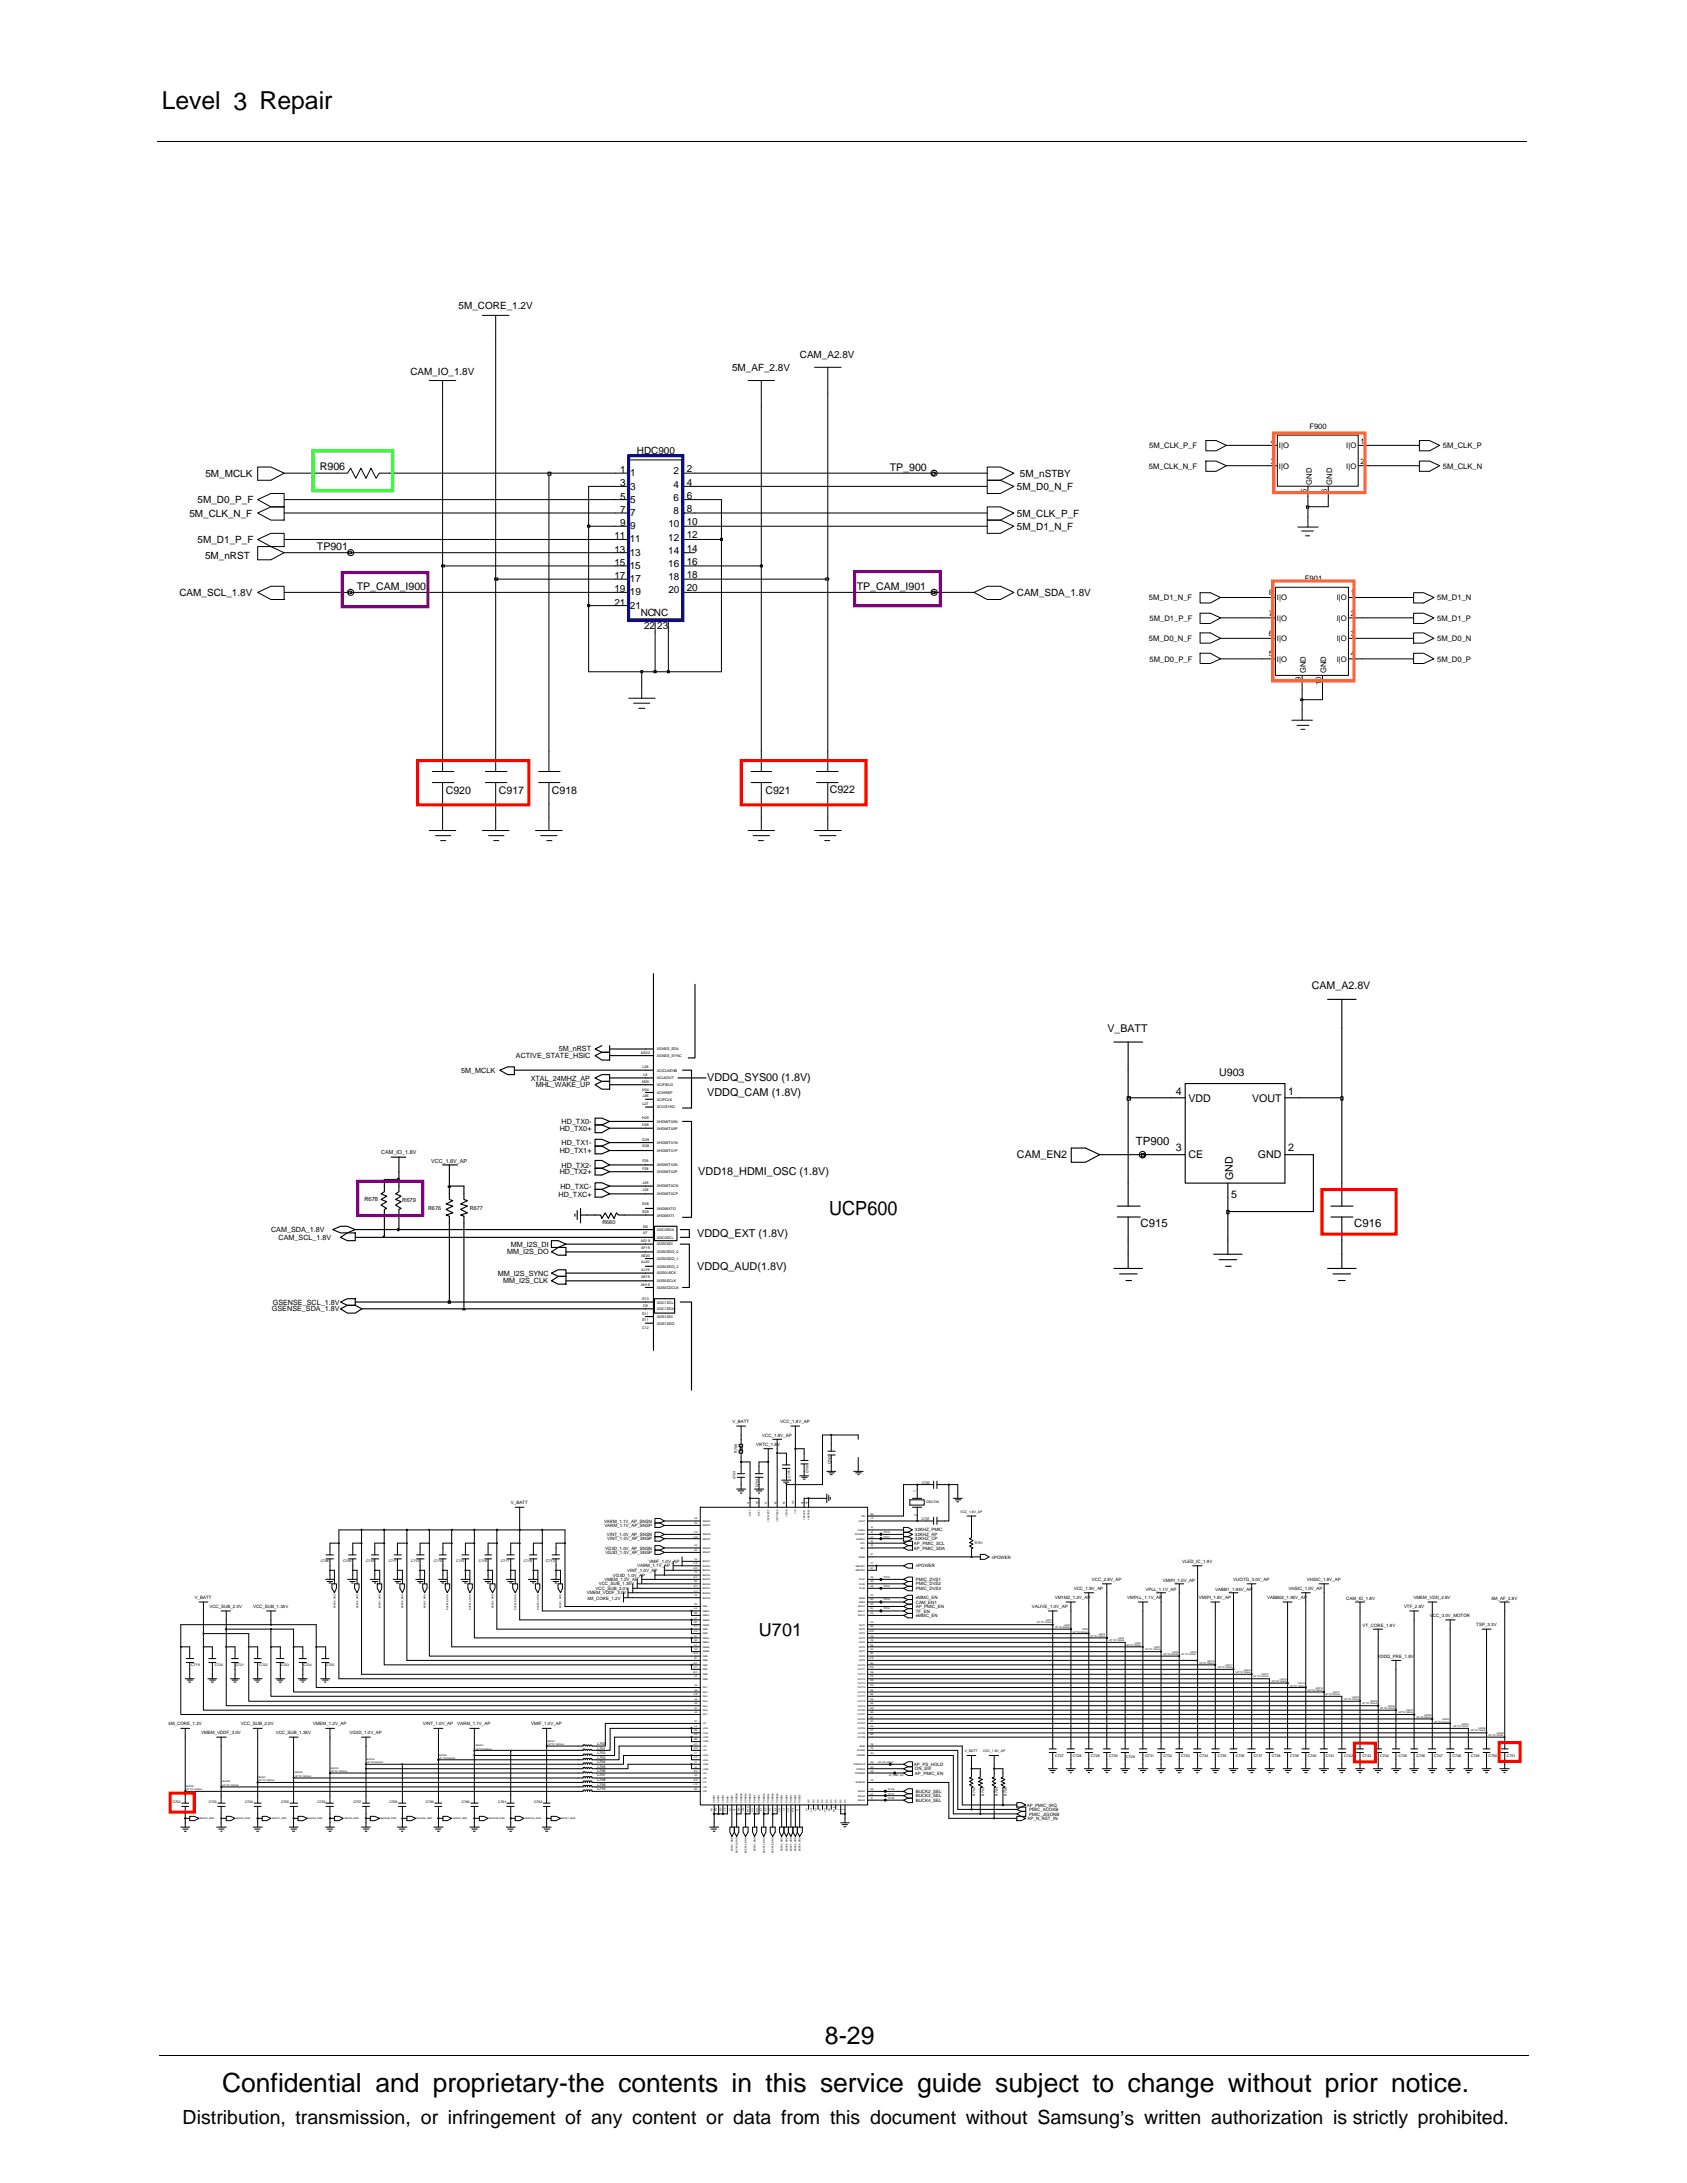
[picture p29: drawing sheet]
<svg xmlns="http://www.w3.org/2000/svg" width="216mm" height="279mm" viewBox="0 0 216 279" stroke-linecap="round" stroke-linejoin="round" font-family="sans-serif">
<defs><g id="words">
<text font-size="3.4" x="28.4" y="267.7">Confidential and proprietary-the contents in this service guide subject to change without prior notice.</text>
<g font-size="3.2">
<text x="20.7" y="14">Level 3 Repair</text>
<text x="105.6" y="261.6">8-29</text>
</g>
<g font-size="2.5">
<text x="106.1" y="155.5">UCP600</text>
<text x="23.4" y="271.9">Distribution, transmission, or infringement of any content or data from this document without Samsung’s written authorization is strictly prohibited.</text>
</g>
<text font-size="2.3" x="97.1" y="209.3">U701</text>
<g font-size="1.5">
<text x="145.4" y="146.5">TP900</text>
<text x="146" y="157.1">C915</text>
<text x="173.3" y="157.1">C916</text>
</g>
<g font-size="1.4">
<text x="40.9" y="60.2">R906</text>
<text x="113.9" y="60.3">TP_900</text>
<text x="40.6" y="70.4">TP901</text>
<text x="45.7" y="75.5">TP_CAM_I900</text>
<text x="109.6" y="75.5">TP_CAM_I901</text>
<text x="57" y="101.6">C920</text>
<text x="63.8" y="101.6">C917</text>
<text x="70.6" y="101.6">C918</text>
<text x="98" y="101.6">C921</text>
<text x="106.2" y="101.5">C922</text>
<text x="167.9" y="126.6">CAM_A2.8V</text>
<text x="141.7" y="132">V_BATT</text>
<text x="156" y="137.7">U903</text>
<text x="90.5" y="138.4">VDDQ_SYS00 (1.8V)</text>
<text x="90.5" y="140.3">VDDQ_CAM (1.8V)</text>
<text x="150.5" y="140.1">4</text>
<text x="152.1" y="141">VDD</text>
<text x="160.2" y="141">VOUT</text>
<text x="164.9" y="140.1">1</text>
<text x="130.2" y="148.3">CAM_EN2</text>
<text x="150.5" y="147.4">3</text>
<text x="152.1" y="148.3">CE</text>
<text x="161" y="148.3">GND</text>
<text x="164.9" y="147.4">2</text>
<text x="89.4" y="150.4">VDD18_HDMI_OSC (1.8V)</text>
<text x="157.6" y="153.3">5</text>
<text x="157.8" y="151" transform="rotate(-90 157.8 151)">GND</text>
<text x="89.2" y="158.4">VDDQ_EXT (1.8V)</text>
<text x="89.2" y="162.5">VDDQ_AUD(1.8V)</text>
</g>
<g font-size="1.3">
<text x="58.7" y="39.5">5M_CORE_1.2V</text>
<text x="93.7" y="47.5">5M_AF_2.8V</text>
<text x="102.4" y="45.8">CAM_A2.8V</text>
<text x="52.5" y="48">CAM_IO_1.8V</text>
<text x="81.5" y="58.1">HDC900</text>
<text x="25.3" y="64.4">5M_D0_P_F</text>
<text x="26.3" y="61">5M_MCLK</text>
<text x="79.4" y="60.6">1</text>
<text x="79.4" y="63.9">5</text>
<text x="79.4" y="65.7">7</text>
<text x="79.4" y="62.3">3</text>
<text x="80.6" y="61">1</text>
<text x="80.6" y="64.3">5</text>
<text x="80.6" y="62.7">3</text>
<text x="86.2" y="65.8">8</text>
<text x="86.2" y="60.7">2</text>
<text x="86.2" y="62.4">4</text>
<text x="86.2" y="64.1">6</text>
<text x="87.9" y="65.5">8</text>
<text x="87.9" y="60.5">2</text>
<text x="87.9" y="62.1">4</text>
<text x="87.9" y="63.8">6</text>
<text x="130.1" y="62.7">5M_D0_N_F</text>
<text x="130.5" y="61">5M_nSTBY</text>
<text x="24.2" y="66.1">5M_CLK_N_F</text>
<text x="25.3" y="69.5">5M_D1_P_F</text>
<text x="26.2" y="71.6">5M_nRST</text>
<text x="78.6" y="69">11</text>
<text x="78.6" y="70.7">13</text>
<text x="79.4" y="67.4">9</text>
<text x="80.6" y="69.4">11</text>
<text x="80.6" y="71.1">13</text>
<text x="80.6" y="67.7">9</text>
<text x="80.6" y="66">7</text>
<text x="85.5" y="69.2">12</text>
<text x="85.5" y="70.9">14</text>
<text x="85.5" y="67.5">10</text>
<text x="87.9" y="68.9">12</text>
<text x="87.9" y="70.6">14</text>
<text x="87.9" y="67.2">10</text>
<text x="130.1" y="66.1">5M_CLK_P_F</text>
<text x="130.1" y="67.8">5M_D1_N_F</text>
<text x="23" y="76.3">CAM_SCL_1.8V</text>
<text x="78.6" y="72.4">15</text>
<text x="78.6" y="75.8">19</text>
<text x="78.6" y="74.1">17</text>
<text x="78.6" y="77.5">21</text>
<text x="80.6" y="72.8">15</text>
<text x="80.6" y="76.2">19</text>
<text x="80.6" y="74.5">17</text>
<text x="80.6" y="77.9">21</text>
<text x="85.5" y="72.6">16</text>
<text x="85.5" y="74.3">18</text>
<text x="85.5" y="75.9">20</text>
<text x="87.9" y="72.3">16</text>
<text x="87.9" y="74">18</text>
<text x="87.9" y="75.7">20</text>
<text x="130.1" y="76.3">CAM_SDA_1.8V</text>
<text x="82" y="78.8">NCNC</text>
<text x="82.4" y="80.5">22 23</text>
</g>
<g font-size="1">
<text x="147" y="60">5M_CLK_N_F</text>
<text x="147.1" y="57.4">5M_CLK_P_F</text>
<text x="162.6" y="59.4">3</text>
<text x="162.6" y="56.8">4</text>
<text x="163.7" y="60">I|O</text>
<text x="163.7" y="57.4">I|O</text>
<text x="167.6" y="54.9">F900</text>
<text x="172.3" y="57.4">I|O</text>
<text x="172.3" y="60">I|O</text>
<text x="174.1" y="56.8">1</text>
<text x="174.1" y="59.4">2</text>
<text x="184.7" y="57.4">5M_CLK_P</text>
<text x="184.7" y="60">5M_CLK_N</text>
<text x="167.2" y="63.1" transform="rotate(-90 167.2 63.1)">5</text>
<text x="167.9" y="62" transform="rotate(-90 167.9 62)">GND</text>
<text x="169.8" y="63.1" transform="rotate(-90 169.8 63.1)">6</text>
<text x="170.5" y="62" transform="rotate(-90 170.5 62)">GND</text>
<text x="147" y="76.8">5M_D1_N_F</text>
<text x="162.4" y="76.2">8</text>
<text x="163.4" y="76.8">I|O</text>
<text x="167" y="74.4">F901</text>
<text x="171.1" y="76.8">I|O</text>
<text x="172.9" y="76.2">1</text>
<text x="183.9" y="76.8">5M_D1_N</text>
<text x="147" y="82.1">5M_D0_N_F</text>
<text x="147.1" y="79.4">5M_D1_P_F</text>
<text x="162.4" y="81.4">6</text>
<text x="162.4" y="78.8">7</text>
<text x="163.4" y="82.1">I|O</text>
<text x="163.4" y="79.4">I|O</text>
<text x="171.1" y="79.4">I|O</text>
<text x="171.1" y="82.1">I|O</text>
<text x="172.9" y="78.8">2</text>
<text x="172.9" y="81.4">3</text>
<text x="183.9" y="82.1">5M_D0_N</text>
<text x="183.9" y="79.4">5M_D1_P</text>
<text x="147.1" y="84.7">5M_D0_P_F</text>
<text x="162.4" y="84">5</text>
<text x="163.4" y="84.7">I|O</text>
<text x="166.5" y="87.2" transform="rotate(-90 166.5 87.2)">9</text>
<text x="167.1" y="86.1" transform="rotate(-90 167.1 86.1)">GND</text>
<text x="169.1" y="87.7" transform="rotate(-90 169.1 87.7)">10</text>
<text x="169.7" y="86.1" transform="rotate(-90 169.7 86.1)">GND</text>
<text x="171.1" y="84.7">I|O</text>
<text x="172.9" y="84">4</text>
<text x="183.9" y="84.7">5M_D0_P</text>
</g>
<g font-size=".9">
<text x="59" y="137.3">5M_MCLK</text>
<text x="66" y="135.4">ACTIVE_STATE_HSIC</text>
<text x="71.5" y="134.6">5M_nRST</text>
<text x="67.9" y="138.3">XTAL_24MHZ_AP</text>
<text x="68.6" y="139.1">MHL_WAKE_UP</text>
<text x="71.9" y="143.9">HD_TX0-</text>
<text x="71.6" y="147.6">HD_TX1+</text>
<text x="71.6" y="144.7">HD_TX0+</text>
<text x="71.9" y="149.4">HD_TX2-</text>
<text x="71.9" y="146.6">HD_TX1-</text>
<text x="71.5" y="153.1">HD_TXC+</text>
<text x="71.6" y="150.3">HD_TX2+</text>
<text x="71.7" y="152.1">HD_TXC-</text>
<text x="34.7" y="157.7">CAM_SDA_1.8V</text>
<text x="35.6" y="158.7">CAM_SCL_1.8V</text>
<text x="64.9" y="160.5">MM_I2S_DO</text>
<text x="65.4" y="159.6">MM_I2S_DI</text>
<text x="34.8" y="167.8">GSENSE_SDA_1.8V</text>
<text x="34.9" y="167">GSENSE_SCL_1.8V</text>
<text x="63.7" y="163.3">MM_I2S_SYNC</text>
<text x="64.4" y="164.3">MM_I2S_CLK</text>
</g>
<g font-size=".7">
<text x="48.8" y="147.7">CAM_IO_1.8V</text>
<text x="55.2" y="148.8">VCC_1.8V_AP</text>
<text x="46.6" y="153.7">R678</text>
<text x="51.5" y="153.9">R679</text>
<text x="54.8" y="154.8">R676</text>
<text x="60.1" y="154.8">R677</text>
<text x="77.1" y="156.7">R680</text>
</g>
<g font-size=".6">
<text x="93.7" y="182.2">V_BATT</text>
<text x="96.8" y="185.1">VRTC_1.8V</text>
<text x="97.5" y="183.9">VCC_1.8V_AP</text>
<text x="99.9" y="182.2">VCC_1.8V_AP</text>
<text x="65.4" y="192.6">V_BATT</text>
<text x="77.3" y="194.9">VARM_1.1V_AP_SNSN</text>
<text x="77.3" y="195.4">VARM_1.1V_AP_SNSP</text>
<text x="77.7" y="196.6">VINT_1.0V_AP_SNSN</text>
<text x="77.7" y="197.1">VINT_1.0V_AP_SNSP</text>
<text x="117" y="197.7">AP_PMIC_SCL</text>
<text x="117.1" y="196">32KHZ_PMIC</text>
<text x="117.1" y="196.6">32KHZ_AP</text>
<text x="117.1" y="197.1">32KHZ_CP</text>
<text x="76.2" y="203.5">VCC_SUB_2.0V</text>
<text x="76.6" y="202.9">VCC_SUB_1.35V</text>
<text x="77.4" y="202.4">VMEM_1.2V_AP</text>
<text x="77.4" y="198.3">VG3D_1.0V_AP_SNSN</text>
<text x="77.5" y="198.9">VG3D_1.0V_AP_SNSP</text>
<text x="78.4" y="201.8">VG3D_1.0V_AP</text>
<text x="80.3" y="201.2">VINT_1.0V_AP</text>
<text x="81.5" y="200.6">VARM_1.1V_AP</text>
<text x="83" y="200">VMIF_1.0V_AP</text>
<text x="117" y="198.3">AP_PMIC_SDA</text>
<text x="117.2" y="200.6">nPOWER</text>
<text x="117.2" y="202.4">PMIC_DVS1</text>
<text x="117.2" y="202.9">PMIC_DVS2</text>
<text x="117.2" y="203.5">PMIC_DVS3</text>
<text x="126.9" y="199.5">nPOWER</text>
<text x="137.4" y="203.5">VCC_1.8V_AP</text>
<text x="139.7" y="202.4">VCC_2.8V_AP</text>
<text x="146.6" y="203.6">VPLL_1.1V_AP</text>
<text x="148.8" y="202.5">VMIPI_1.0V_AP</text>
<text x="151.3" y="200">VLED_IC_1.9V</text>
<text x="155.5" y="203.6">VABB1_1.95V_AP</text>
<text x="157.8" y="202.4">VUOTG_3.0V_AP</text>
<text x="164.9" y="203.5">VHSIC_1.0V_AP</text>
<text x="167.3" y="202.4">VHSIC_1.8V_AP</text>
<text x="24.9" y="204.7">V_BATT</text>
<text x="26.8" y="205.8">VCC_SUB_2.0V</text>
<text x="32.4" y="205.8">VCC_SUB_1.35V</text>
<text x="75.1" y="204.1">VMEM_VDDF_3.0V</text>
<text x="75.2" y="204.8">5M_CORE_1.2V</text>
<text x="117.2" y="206.4">TF_EN</text>
<text x="117.2" y="205.3">CAM_EN1</text>
<text x="117.2" y="204.7">eMMC_EN</text>
<text x="117.2" y="205.8">AP_PMIC_EN</text>
<text x="117.2" y="206.9">eMMC_EN</text>
<text x="132.1" y="205.8">VALIVE_1.0V_AP</text>
<text x="135" y="204.7">VM1M2_1.2V_AP</text>
<text x="144.3" y="204.7">VMPLL_1.1V_AP</text>
<text x="153.4" y="204.7">VMIPI_1.8V_AP</text>
<text x="162.2" y="204.7">VABB02_1.95V_AP</text>
<text x="172.3" y="204.8">CAM_IO_1.8V</text>
<text x="174.4" y="208.3">VT_CORE_1.8V</text>
<text x="179.7" y="205.8">VTF_2.8V</text>
<text x="180.9" y="204.7">VMEM_VDD_2.8V</text>
<text x="183" y="206.9">VCC_3.0V_MOTOR</text>
<text x="188.9" y="208.2">TSP_3.3V</text>
<text x="190.9" y="204.8">5M_AF_2.8V</text>
<text x="176.3" y="212.2">VDDQ_PRE_1.8V</text>
<text x="21.6" y="220.8">5M_CORE_1.2V</text>
<text x="25.7" y="222">VMEM_VDDF_3.0V</text>
<text x="30.8" y="220.8">VCC_SUB_2.0V</text>
<text x="35.3" y="222">VCC_SUB_1.35V</text>
<text x="40" y="220.8">VMEM_1.2V_AP</text>
<text x="44.7" y="222">VG3D_1.0V_AP</text>
<text x="54.1" y="220.8">VINT_1.0V_AP</text>
<text x="58.5" y="220.8">VARM_1.1V_AP</text>
<text x="68" y="220.8">VMIF_1.0V_AP</text>
<text x="117" y="226">AP_PS_HOLD</text>
<text x="117.1" y="226.6">ON_SW</text>
<text x="117.1" y="227.1">AP_PMIC_EN</text>
<text x="117.2" y="229.5">BUCK2_SEL</text>
<text x="117.2" y="230">BUCK3_SEL</text>
<text x="117.2" y="230.6">BUCK4_SEL</text>
<text x="131.4" y="231.2">AP_PMIC_IRQ</text>
<text x="131.5" y="232.9">AP_N_RST_IN</text>
<text x="131.7" y="231.8">PMIC_ACOKB</text>
<text x="131.7" y="232.4">PMIC_JIGONB</text>
</g>
<g font-size=".5">
<text x="82" y="134.9">AG22</text>
<text x="82.2" y="136.7">L26</text>
<text x="82.3" y="137.7">L5</text>
<text x="84.1" y="137.2">XCICLKENB</text>
<text x="84.1" y="135.3">XGNSS_SYNC</text>
<text x="84.1" y="134.4">XGNSS_SDA</text>
<text x="82.2" y="138.6">M25</text>
<text x="82.2" y="143.3">H29</text>
<text x="82.2" y="139.6">H24</text>
<text x="82.2" y="141.4">L27</text>
<text x="82.2" y="140.4">J26</text>
<text x="84.1" y="139">XCIFIELD</text>
<text x="84.1" y="138.2">XCLKOUT</text>
<text x="84.1" y="141.9">XCIVSYNC</text>
<text x="84.1" y="140.9">XCIPCLK</text>
<text x="84.1" y="143.7">XHDMITX0N</text>
<text x="84.1" y="140">XCIHREF</text>
<text x="82.2" y="144.1">H28</text>
<text x="82.2" y="146.9">G28</text>
<text x="82.2" y="146">G29</text>
<text x="82.2" y="148.7">F29</text>
<text x="82.2" y="149.7">F28</text>
<text x="84.1" y="144.6">XHDMITX0P</text>
<text x="84.1" y="147.4">XHDMITX1P</text>
<text x="84.1" y="146.4">XHDMITX1N</text>
<text x="84.1" y="149.3">XHDMITX2N</text>
<text x="82.2" y="154.3">E28</text>
<text x="82.2" y="155.3">E29</text>
<text x="82.2" y="152.4">J28</text>
<text x="82.2" y="151.6">J29</text>
<text x="84.1" y="153">XHDMITXCP</text>
<text x="84.1" y="152">XHDMITXCN</text>
<text x="84.1" y="150.1">XHDMITX2P</text>
<text x="84.1" y="154.8">XHDMIXTO</text>
<text x="84.1" y="155.7">XHDMIXTI</text>
<text x="82" y="159">AG19</text>
<text x="82" y="159.8">AF19</text>
<text x="82" y="160.8">AE20</text>
<text x="82.1" y="161.7">AJ20</text>
<text x="82.3" y="157.1">D6</text>
<text x="82.3" y="158">A7</text>
<text x="84.1" y="157.5">XI2C0SDA</text>
<text x="84.1" y="159.4">XI2S0SDI</text>
<text x="84.1" y="160.4">XI2S0SDO_0</text>
<text x="84.1" y="161.3">XI2S0SDO_1</text>
<text x="84.1" y="158.5">XI2C0SCL</text>
<text x="82" y="164.5">AH19</text>
<text x="82" y="163.6">AE19</text>
<text x="82.1" y="162.7">AJ19</text>
<text x="82.2" y="166.4">E10</text>
<text x="82.3" y="167.3">C9</text>
<text x="84.1" y="166.8">XI2C1SCL</text>
<text x="84.1" y="167.7">XI2C1SDA</text>
<text x="84.1" y="163.1">XI2S0LRCK</text>
<text x="84.1" y="162.3">XI2S0SDO_2</text>
<text x="84.1" y="165">XI2S0CDCLK</text>
<text x="84.1" y="164.1">XI2S0SCLK</text>
<text x="82.2" y="168.3">D11</text>
<text x="82.2" y="170.1">C12</text>
<text x="82.2" y="169.1">E11</text>
<text x="84.1" y="169.5">XI2S1SDO</text>
<text x="84.1" y="168.7">XI2S1SDI</text>
<text x="94.4" y="185.9" transform="rotate(-90 94.4 185.9)">R700</text>
<text x="106.3" y="187.4" transform="rotate(-90 106.3 187.4)">C702</text>
<text x="69.9" y="199.9">C713</text>
<text x="24.4" y="213.2">C719</text>
<text x="76.5" y="224.5">L702</text>
<text x="76.5" y="223.4">L700</text>
<text x="76.5" y="225.1">L703</text>
<text x="76.5" y="226.2">L705</text>
<text x="76.5" y="227.4">L707</text>
<text x="76.5" y="226.8">L706</text>
<text x="76.5" y="223.9">L701</text>
<text x="76.5" y="227.9">L708</text>
<text x="76.5" y="225.7">L704</text>
<text x="135" y="224.9">C727</text>
<text x="137.3" y="224.9">C728</text>
<text x="139.6" y="224.9">C729</text>
<text x="142" y="224.9">C730</text>
<text x="144.1" y="225">C726</text>
<text x="146.6" y="224.9">C731</text>
<text x="148.9" y="224.9">C732</text>
<text x="151.2" y="224.9">C733</text>
<text x="153.5" y="224.9">C734</text>
<text x="155.8" y="224.9">C735</text>
<text x="158.2" y="224.9">C736</text>
<text x="160.4" y="224.9">C737</text>
<text x="162.8" y="224.9">C738</text>
<text x="165.1" y="224.9">C739</text>
<text x="167.4" y="224.9">C740</text>
<text x="169.7" y="224.9">C741</text>
<text x="172" y="224.9">C742</text>
<text x="174.3" y="224.9">C743</text>
<text x="176.6" y="224.9">C744</text>
<text x="179" y="224.9">C745</text>
<text x="181.3" y="224.9">C746</text>
<text x="183.6" y="224.9">C747</text>
<text x="185.9" y="224.9">C748</text>
<text x="188.2" y="224.9">C749</text>
<text x="190.5" y="224.9">C750</text>
<text x="192.8" y="224.9">C751</text>
<text x="76.5" y="229.1">L710</text>
<text x="76.5" y="228.6">L709</text>
</g>
<g font-size=".4">
<text x="94.1" y="189.3" transform="rotate(-90 94.1 189.3)">C703</text>
<text x="97" y="190.3" transform="rotate(-90 97 190.3)">C704</text>
<text x="101.2" y="189.1" transform="rotate(-90 101.2 189.1)">C701</text>
<text x="103.5" y="188.6" transform="rotate(-90 103.5 188.6)">C700</text>
<text x="117.2" y="191" transform="rotate(-90 117.2 191)">1</text>
<text x="118" y="189.9">C705</text>
<text x="117.3" y="194" transform="rotate(-90 117.3 194)">2</text>
<text x="118" y="194.5">C707</text>
<text x="118.5" y="192.4">OSC700</text>
<text x="122.9" y="193.6">VCC_1.8V_AP</text>
<text x="124.8" y="197.6">R701</text>
<text x="41" y="199.9">C708</text>
<text x="43.9" y="199.9">C709</text>
<text x="46.8" y="199.9">C710</text>
<text x="49.7" y="199.9">C711</text>
<text x="52.6" y="199.9">C712</text>
<text x="55.5" y="199.9">C714</text>
<text x="58.4" y="199.9">C715</text>
<text x="61.3" y="199.9">C716</text>
<text x="64.1" y="199.9">C717</text>
<text x="67" y="199.9">C718</text>
<text x="27.5" y="213.3">C720</text>
<text x="30.2" y="213.2">C721</text>
<text x="33.2" y="213.3">C722</text>
<text x="36" y="213.2">C723</text>
<text x="38.9" y="213.2">C724</text>
<text x="41.8" y="213.2">C725</text>
<text x="123.5" y="224.2">V_BATT</text>
<text x="125.8" y="224.2">VCC_1.8V_AP</text>
<text x="22.1" y="230.8">C752</text>
<text x="26.7" y="230.8">C753</text>
<text x="31.4" y="230.8">C754</text>
<text x="36" y="230.8">C755</text>
<text x="40.6" y="230.8">C756</text>
<text x="45.2" y="230.8">C757</text>
<text x="49.8" y="230.8">C758</text>
<text x="54.5" y="230.8">C759</text>
<text x="59.1" y="230.8">C760</text>
<text x="63.8" y="230.8">C761</text>
<text x="68.4" y="230.8">C762</text>
<text x="124.8" y="229.8" transform="rotate(-90 124.8 229.8)">R702</text>
<text x="126" y="229.8" transform="rotate(-90 126 229.8)">R703</text>
<text x="127.7" y="229.8" transform="rotate(-90 127.7 229.8)">R704</text>
<text x="128.9" y="229.8" transform="rotate(-90 128.9 229.8)">R705</text>
</g>
<g font-size=".3">
<text x="88.8" y="196.8">H10</text>
<text x="88.8" y="196.2">J10</text>
<text x="88.9" y="197.9">H3</text>
<text x="88.9" y="194.5">K8</text>
<text x="88.9" y="195">K9</text>
<text x="89.9" y="194.8">SNS2N</text>
<text x="89.9" y="195.3">SNS2P</text>
<text x="89.9" y="197">SNS3P</text>
<text x="89.9" y="196.5">SNS3N</text>
<text x="95.8" y="192.5" transform="rotate(-90 95.8 192.5)">L3</text>
<text x="96.1" y="194" transform="rotate(-90 96.1 194)">BATT</text>
<text x="97" y="192.6" transform="rotate(-90 97 192.6)">M3</text>
<text x="97.2" y="194" transform="rotate(-90 97.2 194)">BATT</text>
<text x="98.1" y="192.5" transform="rotate(-90 98.1 192.5)">J4</text>
<text x="98.4" y="194.8" transform="rotate(-90 98.4 194.8)">VCC32KCP</text>
<text x="99.3" y="192.5" transform="rotate(-90 99.3 192.5)">K5</text>
<text x="99.6" y="194.8" transform="rotate(-90 99.6 194.8)">VCCP32KH</text>
<text x="100.5" y="192.5" transform="rotate(-90 100.5 192.5)">K6</text>
<text x="100.8" y="194.1" transform="rotate(-90 100.8 194.1)">VCOIN</text>
<text x="101.6" y="192.5" transform="rotate(-90 101.6 192.5)">G9</text>
<text x="101.9" y="193.7" transform="rotate(-90 101.9 193.7)">VIO</text>
<text x="102.8" y="192.5" transform="rotate(-90 102.8 192.5)">H4</text>
<text x="103" y="194.5" transform="rotate(-90 103 194.5)">VSETB51</text>
<text x="103.4" y="192.5" transform="rotate(-90 103.4 192.5)">H5</text>
<text x="103.6" y="194.5" transform="rotate(-90 103.6 194.5)">VSETB52</text>
<text x="109.4" y="196.5">32KHZAP</text>
<text x="109.6" y="197">32KHCP</text>
<text x="109.8" y="195.9">P32KH</text>
<text x="109.9" y="194.8">XOUT</text>
<text x="110.1" y="197.6">SCL</text>
<text x="110.2" y="194.1">XIN</text>
<text x="111.4" y="193.9">M4</text>
<text x="111.4" y="196.8">K4</text>
<text x="111.4" y="194.5">L4</text>
<text x="111.4" y="196.2">J6</text>
<text x="111.4" y="197.3">J8</text>
<text x="111.4" y="197.9">J9</text>
<text x="111.4" y="195.6">J5</text>
<text x="113.1" y="196.2">TP700</text>
<text x="113.1" y="196.8">TP701</text>
<text x="88.8" y="203.1">D11</text>
<text x="88.8" y="200.2">K10</text>
<text x="88.8" y="200.8">G10</text>
<text x="88.8" y="202">E11</text>
<text x="88.8" y="203.7">L11</text>
<text x="88.9" y="198.5">G3</text>
<text x="88.9" y="199.7">C2</text>
<text x="88.9" y="202.5">B2</text>
<text x="88.9" y="201.4">F3</text>
<text x="89.9" y="198.2">SNS4N</text>
<text x="89.9" y="202.3">BUCK5</text>
<text x="89.9" y="203.4">BUCK7</text>
<text x="89.9" y="204">BUCK8</text>
<text x="89.9" y="200.5">BUCK2</text>
<text x="89.9" y="201.1">BUCK3</text>
<text x="89.9" y="198.8">SNS4P</text>
<text x="89.9" y="199.9">BUCK1</text>
<text x="89.9" y="202.8">BUCK6</text>
<text x="89.9" y="201.7">BUCK4</text>
<text x="109.5" y="201.1">MRSTB2</text>
<text x="109.5" y="200.5">MRSTB1</text>
<text x="109.9" y="199.4">ONOB</text>
<text x="110" y="203.4">DVS3</text>
<text x="110" y="202.8">DVS2</text>
<text x="110" y="202.3">DVS1</text>
<text x="110.1" y="198.2">SDA</text>
<text x="111.4" y="203.1">H8</text>
<text x="111.4" y="200.8">G7</text>
<text x="111.4" y="202.5">G8</text>
<text x="111.4" y="199.1">E7</text>
<text x="111.4" y="200.2">F7</text>
<text x="111.4" y="202">F8</text>
<text x="113.1" y="202">TP702</text>
<text x="113.1" y="203.1">TP703</text>
<text x="42.9" y="205.8" transform="rotate(-90 42.9 205.8)">BUCK9_GND</text>
<text x="45.8" y="205.8" transform="rotate(-90 45.8 205.8)">BUCK8_GND</text>
<text x="48.7" y="205.8" transform="rotate(-90 48.7 205.8)">BUCK7_GND</text>
<text x="51.6" y="205.8" transform="rotate(-90 51.6 205.8)">BUCK6_GND</text>
<text x="54.5" y="205.8" transform="rotate(-90 54.5 205.8)">BUCK5_GND</text>
<text x="57.3" y="206.1" transform="rotate(-90 57.3 206.1)">BUCK4B_GND</text>
<text x="60.2" y="206.1" transform="rotate(-90 60.2 206.1)">BUCK4A_GND</text>
<text x="63.1" y="205.8" transform="rotate(-90 63.1 205.8)">BUCK3_GND</text>
<text x="66" y="206.1" transform="rotate(-90 66 206.1)">BUCK2B_GND</text>
<text x="68.9" y="206.1" transform="rotate(-90 68.9 206.1)">BUCK2A_GND</text>
<text x="71.8" y="205.8" transform="rotate(-90 71.8 205.8)">BUCK1_GND</text>
<text x="88.8" y="208.3">J11</text>
<text x="88.8" y="208.9">J12</text>
<text x="88.9" y="207.7">M7</text>
<text x="88.9" y="206.6">M8</text>
<text x="88.9" y="209.5">G1</text>
<text x="88.9" y="205.4">D2</text>
<text x="88.9" y="204.3">J3</text>
<text x="88.9" y="207.2">L7</text>
<text x="88.9" y="206">L8</text>
<text x="89.9" y="205.7">INB1</text>
<text x="89.9" y="208">INB2B</text>
<text x="89.9" y="206.8">INB2A</text>
<text x="89.9" y="209.7">INB4A</text>
<text x="89.9" y="207.4">INB2B</text>
<text x="89.9" y="206.3">INB2A</text>
<text x="89.9" y="208.6">INB3</text>
<text x="89.9" y="209.2">INB3</text>
<text x="89.9" y="204.6">BUCK9</text>
<text x="109.8" y="206.3">ENL21</text>
<text x="109.8" y="206.8">ENL22</text>
<text x="109.8" y="205.7">ENL20</text>
<text x="109.9" y="209.7">OUT4</text>
<text x="109.9" y="204.6">ENB8</text>
<text x="109.9" y="208">OUT1</text>
<text x="109.9" y="205.1">ENB9</text>
<text x="109.9" y="208.6">OUT2</text>
<text x="109.9" y="209.2">OUT3</text>
<text x="111.3" y="208.9">B10</text>
<text x="111.4" y="206">E3</text>
<text x="111.4" y="206.6">E4</text>
<text x="111.4" y="209.5">C8</text>
<text x="111.4" y="205.4">D3</text>
<text x="111.4" y="204.3">C3</text>
<text x="111.4" y="207.7">C5</text>
<text x="111.4" y="204.8">B3</text>
<text x="111.4" y="208.3">B4</text>
<text x="113.1" y="206">TP705</text>
<text x="113.1" y="204.8">TP704</text>
<text x="132.7" y="207.8">UP TO 150mA</text>
<text x="133.9" y="207.5">LDO1</text>
<text x="135" y="208.3">UP TO 450mA</text>
<text x="136.2" y="208.1">LDO2</text>
<text x="137.3" y="209">UP TO 300mA</text>
<text x="138.5" y="208.6">LDO3</text>
<text x="139.5" y="209.5">UP TO 150mA</text>
<text x="140.6" y="209.2">LDO4</text>
<text x="143.1" y="209.8">LDO5</text>
<text x="88.8" y="214.1">M11</text>
<text x="88.8" y="213.5">C11</text>
<text x="88.8" y="212.9">B11</text>
<text x="88.8" y="211.7">E12</text>
<text x="88.9" y="210.1">G2</text>
<text x="88.9" y="211.2">H2</text>
<text x="88.9" y="210.6">H1</text>
<text x="88.9" y="212.3">B1</text>
<text x="88.9" y="215.8">A5</text>
<text x="88.9" y="214.6">L2</text>
<text x="89.9" y="212.1">INB5</text>
<text x="89.9" y="213.8">INB7</text>
<text x="89.9" y="214.4">INB8</text>
<text x="89.9" y="215">INB9</text>
<text x="89.9" y="210.9">INB4B</text>
<text x="89.9" y="211.5">INB4B</text>
<text x="89.9" y="210.3">INB4A</text>
<text x="89.9" y="212.6">INB6</text>
<text x="89.9" y="213.2">INB7</text>
<text x="109.8" y="213.8">OUT11</text>
<text x="109.8" y="215">OUT13</text>
<text x="109.8" y="214.4">OUT12</text>
<text x="109.8" y="215.5">OUT14</text>
<text x="109.8" y="213.2">OUT10</text>
<text x="109.9" y="210.9">OUT6</text>
<text x="109.9" y="212.6">OUT9</text>
<text x="109.9" y="211.5">OUT7</text>
<text x="109.9" y="210.3">OUT5</text>
<text x="109.9" y="212.1">OUT8</text>
<text x="111.3" y="213.5">D10</text>
<text x="111.3" y="212.3">C10</text>
<text x="111.4" y="210">C6</text>
<text x="111.4" y="214.6">C9</text>
<text x="111.4" y="215.8">D4</text>
<text x="111.4" y="210.6">D5</text>
<text x="111.4" y="214.1">D8</text>
<text x="111.4" y="215.2">D9</text>
<text x="111.4" y="211.2">C4</text>
<text x="111.4" y="211.7">B5</text>
<text x="111.4" y="212.9">B9</text>
<text x="142" y="210.1">UP TO 150mA</text>
<text x="144.1" y="210.6">UP TO 150mA</text>
<text x="145.2" y="210.4">LDO6</text>
<text x="146.6" y="211.2">UP TO 150mA</text>
<text x="147.7" y="211">LDO7</text>
<text x="148.9" y="211.8">UP TO 300mA</text>
<text x="150" y="211.5">LDO8</text>
<text x="151.2" y="211.8">UP TO 150mA</text>
<text x="152.4" y="211.5">LDO9</text>
<text x="153.5" y="213">UP TO 300mA</text>
<text x="154.5" y="212.7">LDO10</text>
<text x="155.8" y="213.5">UP TO 150mA</text>
<text x="156.8" y="213.2">LDO11</text>
<text x="158.2" y="214.1">UP TO 150mA</text>
<text x="159.2" y="213.8">LDO12</text>
<text x="160.4" y="214.7">UP TO 150mA</text>
<text x="161.4" y="214.4">LDO13</text>
<text x="162.8" y="215.3">UP TO 150mA</text>
<text x="163.8" y="215">LDO14</text>
<text x="165.1" y="215.9">UP TO 150mA</text>
<text x="166.1" y="215.5">LDO15</text>
<text x="88.8" y="217">A10</text>
<text x="88.9" y="221.6">M9</text>
<text x="88.9" y="220.4">D1</text>
<text x="88.9" y="216.4">A6</text>
<text x="88.9" y="218.7">A7</text>
<text x="88.9" y="217.5">A8</text>
<text x="88.9" y="218.1">A9</text>
<text x="88.9" y="219.3">A4</text>
<text x="88.9" y="221">L9</text>
<text x="89.9" y="220.7">LX1</text>
<text x="89.9" y="221.9">LX2A</text>
<text x="89.9" y="219">INL6</text>
<text x="89.9" y="217.9">INL4</text>
<text x="89.9" y="218.4">INL5</text>
<text x="89.9" y="217.2">INL3</text>
<text x="89.9" y="219.5">INL7</text>
<text x="89.9" y="216.1">INL1</text>
<text x="89.9" y="216.7">INL2</text>
<text x="89.9" y="221.3">LX2A</text>
<text x="109.8" y="219">OUT20</text>
<text x="109.8" y="218.4">OUT19</text>
<text x="109.8" y="221.9">OUT25</text>
<text x="109.8" y="216.1">OUT15</text>
<text x="109.8" y="217.9">OUT18</text>
<text x="109.8" y="220.7">OUT23</text>
<text x="109.8" y="221.3">OUT24</text>
<text x="109.8" y="216.7">OUT16</text>
<text x="109.8" y="217.2">OUT17</text>
<text x="109.8" y="220.1">OUT22</text>
<text x="109.8" y="219.5">OUT21</text>
<text x="111.4" y="218.7">E10</text>
<text x="111.4" y="221.6">C7</text>
<text x="111.4" y="217.5">D6</text>
<text x="111.4" y="220.4">D7</text>
<text x="111.4" y="218.1">E6</text>
<text x="111.4" y="221">E8</text>
<text x="111.4" y="216.4">E9</text>
<text x="111.4" y="217">B6</text>
<text x="111.4" y="219.9">B7</text>
<text x="111.4" y="219.3">B8</text>
<text x="167.4" y="216.4">UP TO 150mA</text>
<text x="168.4" y="216.1">LDO16</text>
<text x="169.6" y="217">UP TO 300mA</text>
<text x="170.6" y="216.7">LDO17</text>
<text x="172" y="217.6">UP TO 150mA</text>
<text x="173" y="217.3">LDO18</text>
<text x="174.3" y="218.1">UP TO 150mA</text>
<text x="175.4" y="217.9">LDO19</text>
<text x="176.6" y="218.8">UP TO 150mA</text>
<text x="177.6" y="218.4">LDO20</text>
<text x="179" y="219.3">UP TO 300mA</text>
<text x="180" y="219">LDO21</text>
<text x="181.3" y="219.9">UP TO 300mA</text>
<text x="182.3" y="219.6">LDO22</text>
<text x="183.6" y="220.5">UP TO 300mA</text>
<text x="184.6" y="220.2">LDO23</text>
<text x="186" y="221">UP TO 150mA</text>
<text x="187" y="220.8">LDO24</text>
<text x="188.2" y="221.6">UP TO 150mA</text>
<text x="189.2" y="221.3">LDO25</text>
<text x="191.6" y="221.9">LDO26</text>
<text x="33.1" y="227.6">BUCK7</text>
<text x="33.1" y="227.9">UP TO 1500mA</text>
<text x="37.8" y="226.9">BUCK6</text>
<text x="37.8" y="227.4">UP TO 1500mA</text>
<text x="42.4" y="226.8">UP TO 1500mA</text>
<text x="42.4" y="226.4">BUCK5</text>
<text x="47" y="225.2">BUCK4</text>
<text x="47" y="225.7">UP TO 5000mA</text>
<text x="56.2" y="225.1">UP TO 2500mA</text>
<text x="56.2" y="224.7">BUCK3</text>
<text x="60.9" y="223.5">BUCK2</text>
<text x="60.9" y="223.9">UP TO 5000mA</text>
<text x="70.1" y="222.9">BUCK1</text>
<text x="70.1" y="223.4">UP TO 1500mA</text>
<text x="88.8" y="226.8">D12</text>
<text x="88.8" y="223.3">H11</text>
<text x="88.8" y="223.9">H12</text>
<text x="88.8" y="227.9">B12</text>
<text x="88.9" y="222.8">M6</text>
<text x="88.9" y="227.4">A2</text>
<text x="88.9" y="224.5">F1</text>
<text x="88.9" y="225.6">J1</text>
<text x="88.9" y="226.2">J2</text>
<text x="88.9" y="222.1">L6</text>
<text x="88.9" y="225">F2</text>
<text x="89.9" y="225.9">LX4B</text>
<text x="89.9" y="227">LX5</text>
<text x="89.9" y="223">LX2B</text>
<text x="89.9" y="222.4">LX2B</text>
<text x="89.9" y="223.6">LX3</text>
<text x="89.9" y="224.1">LX3</text>
<text x="89.9" y="224.8">LX4A</text>
<text x="89.9" y="225.3">LX4A</text>
<text x="89.9" y="227.7">LX6</text>
<text x="89.9" y="226.5">LX4B</text>
<text x="109.2" y="225.9">PWRHOLD</text>
<text x="109.4" y="227">PWRREQ</text>
<text x="109.6" y="224.8">JIGONB</text>
<text x="109.6" y="226.5">PWRON</text>
<text x="109.7" y="224.1">ACOKB</text>
<text x="109.8" y="222.4">OUT26</text>
<text x="110" y="223.6">IRQB</text>
<text x="111.4" y="226.8">H9</text>
<text x="111.4" y="225.6">G6</text>
<text x="111.4" y="222.1">E5</text>
<text x="111.4" y="224.5">G4</text>
<text x="111.4" y="226.2">G5</text>
<text x="111.4" y="223.9">F4</text>
<text x="111.4" y="227.9">F5</text>
<text x="111.4" y="223.3">F6</text>
<text x="112.4" y="225.6">AP_PS_HOLD</text>
<text x="113.7" y="227.4">AP_PMIC_EN</text>
<text x="190.5" y="222.2">UP TO 150mA</text>
<text x="23.8" y="229.1">UP TO 1500mA</text>
<text x="23.8" y="228.7">BUCK9</text>
<text x="25.6" y="232.8">BUCK9_GND</text>
<text x="28.5" y="228.1">BUCK8</text>
<text x="28.5" y="228.6">UP TO 1500mA</text>
<text x="30.2" y="232.8">BUCK8_GND</text>
<text x="34.9" y="232.8">BUCK7_GND</text>
<text x="39.5" y="232.8">BUCK6_GND</text>
<text x="44.1" y="232.8">BUCK5_GND</text>
<text x="48.7" y="232.8">BUCK4B_GND</text>
<text x="53.3" y="232.8">BUCK4A_GND</text>
<text x="58" y="232.8">BUCK3_GND</text>
<text x="62.6" y="232.8">BUCK2B_GND</text>
<text x="67.2" y="232.8">BUCK2A_GND</text>
<text x="71.8" y="232.8">BUCK1_GND</text>
<text x="88.8" y="228.5">L12</text>
<text x="88.9" y="229">M2</text>
<text x="89.9" y="229.4">LX9</text>
<text x="89.9" y="228.8">LX8</text>
<text x="89.9" y="228.2">LX7</text>
<text x="91.2" y="231.8" transform="rotate(-90 91.2 231.8)">F11</text>
<text x="91.5" y="230.7" transform="rotate(-90 91.5 230.7)">AGND1</text>
<text x="91.8" y="231.8" transform="rotate(-90 91.8 231.8)">F12</text>
<text x="92.1" y="230.7" transform="rotate(-90 92.1 230.7)">AGND1</text>
<text x="92.3" y="231.8" transform="rotate(-90 92.3 231.8)">F10</text>
<text x="92.6" y="230.7" transform="rotate(-90 92.6 230.7)">AGND2</text>
<text x="92.9" y="231.8" transform="rotate(-90 92.9 231.8)">F9</text>
<text x="93.2" y="230.7" transform="rotate(-90 93.2 230.7)">DGND</text>
<text x="93.5" y="231.8" transform="rotate(-90 93.5 231.8)">C1</text>
<text x="93.8" y="230.7" transform="rotate(-90 93.8 230.7)">PGND1</text>
<text x="94.1" y="231.8" transform="rotate(-90 94.1 231.8)">L5</text>
<text x="94.4" y="230.7" transform="rotate(-90 94.4 230.7)">PGND2B</text>
<text x="94.7" y="231.8" transform="rotate(-90 94.7 231.8)">M5</text>
<text x="95" y="230.7" transform="rotate(-90 95 230.7)">PGND2B</text>
<text x="95.2" y="231.8" transform="rotate(-90 95.2 231.8)">L10</text>
<text x="95.5" y="230.7" transform="rotate(-90 95.5 230.7)">PGND2A</text>
<text x="95.8" y="231.9" transform="rotate(-90 95.8 231.9)">M10</text>
<text x="96.1" y="230.7" transform="rotate(-90 96.1 230.7)">PGND2A</text>
<text x="96.4" y="231.9" transform="rotate(-90 96.4 231.9)">G11</text>
<text x="96.7" y="230.7" transform="rotate(-90 96.7 230.7)">PGND3</text>
<text x="97" y="231.9" transform="rotate(-90 97 231.9)">G12</text>
<text x="97.2" y="230.7" transform="rotate(-90 97.2 230.7)">PGND3</text>
<text x="97.6" y="231.8" transform="rotate(-90 97.6 231.8)">E1</text>
<text x="97.9" y="230.7" transform="rotate(-90 97.9 230.7)">PGND4A</text>
<text x="98.1" y="231.8" transform="rotate(-90 98.1 231.8)">E2</text>
<text x="98.4" y="230.7" transform="rotate(-90 98.4 230.7)">PGND4A</text>
<text x="98.7" y="231.8" transform="rotate(-90 98.7 231.8)">K1</text>
<text x="99" y="230.7" transform="rotate(-90 99 230.7)">PGND4B</text>
<text x="99.3" y="231.8" transform="rotate(-90 99.3 231.8)">K2</text>
<text x="99.6" y="230.7" transform="rotate(-90 99.6 230.7)">PGND4B</text>
<text x="99.9" y="231.9" transform="rotate(-90 99.9 231.9)">C12</text>
<text x="100.1" y="230.7" transform="rotate(-90 100.1 230.7)">PGND5</text>
<text x="100.5" y="231.8" transform="rotate(-90 100.5 231.8)">A3</text>
<text x="100.8" y="230.7" transform="rotate(-90 100.8 230.7)">PGND6</text>
<text x="101" y="231.9" transform="rotate(-90 101 231.9)">A11</text>
<text x="101.3" y="230.7" transform="rotate(-90 101.3 230.7)">PGND7</text>
<text x="101.6" y="231.9" transform="rotate(-90 101.6 231.9)">K12</text>
<text x="101.9" y="230.7" transform="rotate(-90 101.9 230.7)">PGND8</text>
<text x="102.2" y="231.8" transform="rotate(-90 102.2 231.8)">L1</text>
<text x="102.5" y="230.7" transform="rotate(-90 102.5 230.7)">PGND9</text>
<text x="103.4" y="231.8" transform="rotate(-90 103.4 231.8)">A1</text>
<text x="103.6" y="230.7" transform="rotate(-90 103.6 230.7)">NC</text>
<text x="103.9" y="231.9" transform="rotate(-90 103.9 231.9)">A12</text>
<text x="104.2" y="230.7" transform="rotate(-90 104.2 230.7)">NC</text>
<text x="104.5" y="231.8" transform="rotate(-90 104.5 231.8)">K3</text>
<text x="104.8" y="230.7" transform="rotate(-90 104.8 230.7)">NC</text>
<text x="105.1" y="231.8" transform="rotate(-90 105.1 231.8)">K7</text>
<text x="105.4" y="230.7" transform="rotate(-90 105.4 230.7)">NC</text>
<text x="105.7" y="231.9" transform="rotate(-90 105.7 231.9)">K11</text>
<text x="105.9" y="230.7" transform="rotate(-90 105.9 230.7)">NC</text>
<text x="106.3" y="231.8" transform="rotate(-90 106.3 231.8)">M1</text>
<text x="106.5" y="230.7" transform="rotate(-90 106.5 230.7)">NC</text>
<text x="106.8" y="231.9" transform="rotate(-90 106.8 231.9)">M12</text>
<text x="107.1" y="230.7" transform="rotate(-90 107.1 230.7)">NC</text>
<text x="107.4" y="231.7" transform="rotate(-90 107.4 231.7)">1</text>
<text x="107.7" y="230.7" transform="rotate(-90 107.7 230.7)">NC</text>
<text x="107.9" y="231.7" transform="rotate(-90 107.9 231.7)">2</text>
<text x="108.2" y="230.7" transform="rotate(-90 108.2 230.7)">NC</text>
<text x="109.5" y="228.2">RESETB</text>
<text x="109.8" y="230.5">SELB4</text>
<text x="109.8" y="229.4">SELB2</text>
<text x="109.8" y="229.9">SELB3</text>
<text x="111.4" y="229">H6</text>
<text x="111.4" y="229.7">H7</text>
<text x="111.4" y="230.3">J7</text>
<text x="113.6" y="230.3">TP708</text>
<text x="113.6" y="229.7">TP707</text>
<text x="113.6" y="229">TP706</text>
<text x="93.8" y="237" transform="rotate(-90 93.8 237)">BUCK1_GND</text>
<text x="94.4" y="237.2" transform="rotate(-90 94.4 237.2)">BUCK2B_GND</text>
<text x="95.5" y="237.2" transform="rotate(-90 95.5 237.2)">BUCK2A_GND</text>
<text x="96.7" y="237" transform="rotate(-90 96.7 237)">BUCK3_GND</text>
<text x="97.9" y="237.2" transform="rotate(-90 97.9 237.2)">BUCK4A_GND</text>
<text x="99" y="237.2" transform="rotate(-90 99 237.2)">BUCK4B_GND</text>
<text x="100.1" y="237" transform="rotate(-90 100.1 237)">BUCK5_GND</text>
<text x="100.8" y="237" transform="rotate(-90 100.8 237)">BUCK6_GND</text>
<text x="101.3" y="237" transform="rotate(-90 101.3 237)">BUCK7_GND</text>
<text x="101.9" y="237" transform="rotate(-90 101.9 237)">BUCK8_GND</text>
<text x="102.5" y="237" transform="rotate(-90 102.5 237)">BUCK9_GND</text>
</g>
</g></defs>
<g fill="none" stroke="#000" stroke-width=".13">
<path d="M20.2 18.1h175.3M33 59.8h1.7l1.7 .8-1.7 .9h-1.7zM54.9 48.7h3.4M56.6 48.7v3.4M61.7 40.4h3.4M63.4 40.4v3.2M80.5 58.9h6.7v20.3h-6.7zM95.7 48.7h3.4M97.4 48.7v3.4M104.2 47h3.5M105.9 47v3.4M126.3 59.8h1.7l1.8 .8-1.8 .9h-1.7z"/>
<path d="M33 70h1.7l1.7 .7-1.7 .9h-1.7zM33 65.7l1.7-.8h1.7v1.7h-1.7zM33 69l1.7-.7h1.7v1.7h-1.7zM33 75.8l1.7-.8h1.7v1.7h-1.7zM33 63.9l1.7-.7h1.7v1.7h-1.7zM43.2 60.6h1.3l.4-.7 .6 1.3 .7-1.3 .6 1.3 .7-1.3 .6 1.3 .4-.6h1.3M56.6 72.4v26.3M63.4 74.1v24.6M70.3 60.6v38.1M75.3 77.5v8.5h6.8v3.4M78.7 72.4h1.8M78.7 69h1.8"/>
<path d="M78.7 65.7h1.8M78.7 62.3h1.8M78.7 75.8h1.8M78.7 77.5h1.8M78.7 70.7h1.8M78.7 67.4h1.8M78.7 63.9h1.8M78.7 60.6h1.8M78.7 74.1h1.8M83.8 79.2v1.7M85.5 79.2v1.7M87.2 70.7h1.7"/>
<path d="M87.2 67.4h1.7M87.2 63.9h1.7M87.2 60.6h1.7M87.2 74.1h1.7M87.2 72.4h1.7M87.2 69h1.7M87.2 65.7h1.7M87.2 62.3h1.7M87.2 75.8h1.7M97.4 72.4v26.3M105.9 74.1v24.6M124.7 75.8l1.6-.8h1.7l1.8 .8-1.8 .9h-1.7z"/>
<path d="M126.3 61.5h1.7l1.8 .8-1.8 .9h-1.7zM126.3 66.6h1.7l1.8 .8-1.8 .9h-1.7zM126.3 64.9h1.7l1.8 .8-1.8 .9h-1.7zM55.3 98.7h2.8M62.1 98.7h2.8M68.9 98.7h2.8M80.5 89.4h3.3M81.1 90h2.1M81.7 90.7h.8M96.1 98.7h2.6M104.5 98.7h2.8M54.9 106.3h3.4"/>
<path d="M55.3 100.2h2.8M55.7 107h2M56.4 107.6h.6M56.6 100.2v6.1M61.7 106.3h3.4M62.1 100.2h2.8M62.5 107h2M63.2 107.6h.6M63.4 100.2v6.1M68.5 106.3h3.4M68.9 100.2h2.8M69.2 107h2.1"/>
<path d="M70 107.6h.6M70.3 100.2v6.1M95.7 106.3h3.4M96.1 100.2h2.6M96.4 107h2.1M97 107.6h.7M97.4 100.2v6.1M104.2 106.3h3.5M104.5 100.2h2.8M104.9 107h2.1M105.5 107.6h.7M105.9 100.2v6.1"/>
<path d="M20.4 263h175.3"/>
<circle cx="44.9" cy="70.7" r=".39"/>
<circle cx="44.9" cy="75.8" r=".39"/>
<circle cx="119.5" cy="60.6" r=".4"/>
<circle cx="119.5" cy="75.8" r=".4"/>
</g>
<path d="M82 85.8h.3v.3h-.3z" fill="#c3c3c3"/>
<path d="M82 85.8h.3v.3h-.3zM82.1 86h1.7" fill="none" stroke="#000" stroke-width=".13"/>
<path d="M83.7 85.8h.3v.3h-.3z" fill="#c3c3c3"/>
<path d="M83.7 85.8h.3v.3h-.3zM83.8 80.9v5.1h1.7" fill="none" stroke="#000" stroke-width=".13"/>
<path d="M85.4 85.8h.3v.3h-.3z" fill="#c3c3c3"/>
<path d="M92.3 69v17h-6.8v-5.1M85.4 85.8h.3v.3h-.3z" fill="none" stroke="#000" stroke-width=".13"/>
<path d="M75.2 77.4h.3v.2h-.3z" fill="#c3c3c3"/>
<path d="M36.4 75.8h8.5M75.2 77.4h.3v.2h-.3zM75.3 67.4v10.1h3.4" fill="none" stroke="#000" stroke-width=".13"/>
<path d="M44.6 75.7h.4v.2h-.4z" fill="#c3c3c3"/>
<path d="M44.6 75.7h.4v.2h-.4zM44.9 75.8h33.8M88.9 75.8h30.6" fill="none" stroke="#000" stroke-width=".13"/>
<path d="M119.3 75.7h.4v.2h-.4z" fill="#c3c3c3"/>
<path d="M119.3 75.7h.4v.2h-.4zM119.5 75.8h5.2" fill="none" stroke="#000" stroke-width=".13"/>
<path d="M63.3 74h.4v.3h-.4z" fill="#c3c3c3"/>
<path d="M63.4 43.6v30.5h15.3M63.3 74h.4v.3h-.4zM88.9 74.1h17" fill="none" stroke="#000" stroke-width=".13"/>
<path d="M105.7 74h.4v.3h-.4z" fill="#c3c3c3"/>
<path d="M105.9 50.4v23.7M105.7 74h.4v.3h-.4z" fill="none" stroke="#000" stroke-width=".13"/>
<path d="M56.5 72.3h.4v.3h-.4z" fill="#c3c3c3"/>
<path d="M56.6 52.1v20.3h22.1M56.5 72.3h.4v.3h-.4zM88.9 72.4h8.5" fill="none" stroke="#000" stroke-width=".13"/>
<path d="M97.3 72.3h.3v.3h-.3z" fill="#c3c3c3"/>
<path d="M97.4 52.1v20.3M36.4 70.7h8.5M97.3 72.3h.3v.3h-.3z" fill="none" stroke="#000" stroke-width=".13"/>
<path d="M44.6 70.6h.4v.3h-.4z" fill="#c3c3c3"/>
<path d="M36.4 69h42.3M44.6 70.6h.4v.3h-.4zM44.9 70.7h33.8M88.9 69h3.4" fill="none" stroke="#000" stroke-width=".13"/>
<path d="M92.2 68.9h.3v.3h-.3z" fill="#c3c3c3"/>
<path d="M92.2 68.9h.3v.3h-.3zM92.3 63.9v5.1" fill="none" stroke="#000" stroke-width=".13"/>
<path d="M75.2 67.2h.3v.3h-.3z" fill="#c3c3c3"/>
<path d="M36.4 65.7h42.3M36.4 63.9h42.3M36.4 60.6h6.8M49.8 60.6h20.5M75.2 67.2h.3v.3h-.3zM78.7 62.3h-3.4v5.1h3.4M88.9 67.4h37.4M88.9 65.7h37.4M88.9 63.9h3.4M88.9 62.3h37.4" fill="none" stroke="#000" stroke-width=".13"/>
<path d="M70.1 60.4h.4v.4h-.4z" fill="#c3c3c3"/>
<path d="M70.1 60.4h.4v.4h-.4zM70.3 60.6h8.4M88.9 60.6h30.6" fill="none" stroke="#000" stroke-width=".13"/>
<path d="M119.3 60.4h.4v.4h-.4z" fill="#c3c3c3"/>
<g fill="none" stroke="#000" stroke-width=".13">
<path d="M154.3 59h1.3l1.4 .6-1.4 .7h-1.3zM154.3 56.4h1.3l1.4 .6-1.4 .7h-1.3zM162.2 59.6h1.3M162.2 57h1.3M163.5 55.7h10.3v6.5h-10.3zM173.8 57h1.3M173.8 59.6h1.3M181.7 56.4h1.2l1.4 .6-1.4 .7h-1.2zM181.7 59h1.2l1.4 .6-1.4 .7h-1.2zM119.3 60.4h.4v.4h-.4zM119.5 60.6h6.8M153.6 75.9h1.3l1.3 .6-1.3 .7h-1.3z"/>
<path d="M153.6 78.5h1.3l1.3 .6-1.3 .7h-1.3zM161.4 79.1h1.8M161.4 76.5h1.8M163.2 75.2h9.4v11.2h-9.4zM166.1 67.5h2.6M166.6 68h1.5M167.1 68.6h.5M167.4 62.2v1.3M167.4 66.2v1.3M170 62.2v1.3M172.6 76.5h1.8M172.6 79.1h1.8"/>
<path d="M180.9 75.9h1.3l1.3 .6-1.3 .7h-1.3zM180.9 78.5h1.3l1.3 .6-1.3 .7h-1.3zM153.6 83.6h1.3l1.3 .7-1.3 .6h-1.3zM153.6 81h1.3l1.3 .7-1.3 .6h-1.3zM161.4 84.3h1.8M161.4 81.7h1.8M165.3 92.2h2.7M166 92.8h1.5M166.5 93.3h.5M166.6 86.4v1.8M166.6 89.6v2.6M169.2 86.4v1.8"/>
<path d="M172.6 81.7h1.8M172.6 84.3h1.8M180.9 83.6h1.3l1.3 .7-1.3 .6h-1.3zM180.9 81h1.3l1.3 .7-1.3 .6h-1.3z"/>
</g>
<path d="M166.5 89.5h.3v.2h-.3z" fill="#c3c3c3"/>
<path d="M156.2 79.1h5.2M156.2 76.5h5.2M167.4 64.9v1.3M174.4 79.1h6.5M174.4 76.5h6.5M156.2 84.3h5.2M156.2 81.7h5.2M166.5 89.5h.3v.2h-.3zM166.6 88.2v1.4h2.6v-1.4M174.4 84.3h6.5M174.4 81.7h6.5" fill="none" stroke="#000" stroke-width=".13"/>
<path d="M167.2 64.7h.3v.3h-.3z" fill="#c3c3c3"/>
<path d="M157 59.6h5.2M157 57h5.2M175.1 59.6h6.6M175.1 57h6.6M167.2 64.7h.3v.3h-.3zM170 63.5v1.4h-2.6v-1.4" fill="none" stroke="#000" stroke-width=".13"/>
<g fill="none" stroke="#000" stroke-width=".14">
<path d="M64 137l1-.5h.8v1h-.8zM76.2 138l.8-.5h1v.9h-1zM76.2 138.8l.8-.4h1v1h-1zM76.2 135.1l.8-.4h1v1h-1zM77 133.8l-.8 .5 .8 .4h1v-.9M82.6 134.3h1M82.6 139.8h1M82.6 137h1M82.6 135.1h1M82.6 138h1M82.6 138.8h1M42.6 157.4l1-.4h.9l1 .4-1 .4h-.9z"/>
<path d="M43.6 158.4l.9-.6h1v1h-1zM49.2 151.8v.7l-.4 .3 .7 .3-.7 .4 .7 .3-.7 .4 .7 .5-.3 .1v.7M50.1 148.1h1.8M51.1 151.8v.7l-.5 .3 .7 .3-.7 .4 .7 .3-.7 .4 .7 .5-.2 .1v.7M51.1 148.1v1.9M56.6 149.1h1.9M57.5 152.8v.7l.5 .2-.9 .4 .9 .3-.9 .4 .9 .4-.9 .3 .4 .2v.8M57.5 149.1v1.9M59.4 152.8v.7l.4 .2-.9 .4 .9 .3-.9 .4 .9 .4-.9 .3 .5 .2v.8M70.6 158.8h.8l1 .4-1 .5h-.8zM73.6 155.4v.3M73.9 154.9v1.2"/>
<path d="M74.3 154.7v1.8M74.3 155.5h.8M76.2 145.8h.8l1 .4-1 .5h-.8zM76.2 143.1h.8l1 .4-1 .5h-.8zM76.2 146.7h.8l1 .6-1 .4h-.8zM76.2 152.2h.8l1 .6-1 .4h-.8zM76.2 149.5h.8l1 .5-1 .4h-.8zM76.2 144h.8l1 .4-1 .6h-.8zM76.2 148.5h.8l1 .6-1 .4h-.8zM76.2 151.4h.8l1 .4-1 .4h-.8zM76.2 155.5h.7l.1 .5 .4-.8 .5 .8 .3-.8 .4 .8 .3-.8 .3 .3h.7M82.6 149.1h1"/>
<path d="M82.6 155.5h1M82.6 157.4h1M82.6 151.8h1M82.6 146.2h1M82.6 143.5h1M82.6 141.7h1M82.6 159.2h1M82.6 158.4h1M82.6 154.7h1M82.6 152.8h1M82.6 150h1M82.6 147.3h1"/>
<path d="M82.6 144.4h1M82.6 140.7h1M43.6 167.5l.9-.4h1l.8 .4-.8 .6h-1zM43.6 166.6l.9-.4h1v.9h-1zM46.3 167.5h13.1M70.6 160.2l.8-.5h1v1h-1zM70.6 162.9l.8-.4h1v.9h-1zM70.6 163.9l.8-.5h1v1h-1zM82.6 161.1h1M82.6 164.8h1M82.6 162.9h1M82.6 168.5h1"/>
<path d="M82.6 167.5h1M82.6 162.1h1M82.6 160.2h1M82.6 163.9h1M82.6 169.4h1M82.6 166.6h1"/>
</g>
<path d="M59.2 167.5h.3v.1h-.3z" fill="#c3c3c3"/>
<path d="M59.4 156.5v11h23.2M45.5 166.6h12M59.2 167.5h.3v.1h-.3z" fill="none" stroke="#000" stroke-width=".14"/>
<path d="M57.4 166.5h.3v.3h-.3z" fill="#c3c3c3"/>
<path d="M45.5 158.4h3.7M57.5 156.5v10.1h25.1M72.4 159.2h10.2M57.4 166.5h.3v.3h-.3zM72.4 163.9h10.2M72.4 160.2h10.2M72.4 162.9h10.2" fill="none" stroke="#000" stroke-width=".14"/>
<path d="M49 158.2h.2v.2h-.2z" fill="#c3c3c3"/>
<path d="M45.5 157.4h5.6M49 158.2h.2v.2h-.2zM49.2 155.5v2.9h33.4" fill="none" stroke="#000" stroke-width=".14"/>
<path d="M50.9 157.2h.2v.3h-.2z" fill="#c3c3c3"/>
<path d="M49.2 151v.8M50.9 157.2h.2v.3h-.2zM51.1 151v.8M51.1 155.5v1.9h31.5M57.5 151.8v1M59.4 151.8v1M75.1 155.5h1.1M78 152.8h4.6M79.9 155.5h2.7" fill="none" stroke="#000" stroke-width=".14"/>
<path d="M57.4 151.8h.3v.2h-.3z" fill="#c3c3c3"/>
<path d="M49.2 151h1.9M57.4 151.8h.3v.2h-.3zM57.5 151v.8h1.9M78 151.8h4.6" fill="none" stroke="#000" stroke-width=".14"/>
<path d="M50.9 150.8h.2v.2h-.2z" fill="#c3c3c3"/>
<g fill="none" stroke="#000" stroke-width=".14">
<path d="M65.8 137h16.8M78 138.8h4.6M78 138h4.6M78 135.1h4.6M78 134.3h4.6M83.6 124.6v48.2M86.8 138h3.6M87.4 137h1.1v4.8h-1.1M88.9 126v9.4h-.8M50.9 150.8h.2v.2h-.2zM51.1 150v1M78 149.1h4.6"/>
<path d="M78 147.3h4.6M78 146.2h4.6M78 144.4h4.6M78 150h4.6M78 143.5h4.6M83.8 157h2.8v1.8h-2.8zM87.1 159.2h1.1v5.6h-.8M87.1 157.4h1.1v1h-1.1M87.4 143.5h1.1v12.3h-1.1M83.8 166.2h2.5v1.9h-2.5zM87.1 166.6h1.4v11.3"/>
</g>
<path d="M94.8 184.2v.6M94.8 186v.5M81 202.7v1.2M81 203.3h1.1M175.7 208.5h1.3M176.4 208.5v1.1M52.1 232.5h.5l.6 .2-.6 .3h-.5zM168.8 226.4h1.2M169.1 226.6h.7M169.3 226.9h.2M169.5 225.8v.6" fill="none" stroke="#000" stroke-width=".13"/>
<path d="M94.7 185.2h.3v.4h-.3z" fill="#b3b3b3"/>
<path d="M94.7 185.2h.3v.4h-.3z" fill="none" stroke="#000" stroke-width=".13"/>
<path d="M94.6 185.6h.4v.4h-.4z" fill="#b3b3b3"/>
<path d="M94.6 185.6h.4v.4h-.4z" fill="none" stroke="#000" stroke-width=".13"/>
<path d="M94.6 184.8h.4v.4h-.4z" fill="#b3b3b3"/>
<g fill="none" stroke="#000" stroke-width=".13">
<path d="M41.7 199h1M41.7 199.5h1M42.2 198.1v.9M42.2 199.5v.9M44.6 199h1M44.6 199.5h1M45.1 198.1v.9M45.1 199.5v.9M47.5 199.5h1M47.5 199h1M48 198.1v.9M48 199.5v.9"/>
<path d="M50.4 199.5h1M50.4 199h1M50.9 198.1v.9M50.9 199.5v.9M53.3 199.5h1M53.3 199h1M53.8 198.1v.9M53.8 199.5v.9M56.2 199.5h.9M56.2 199h.9M56.7 198.1v.9M56.7 199.5v.9"/>
<path d="M59.1 199.5h.9M59.1 199h.9M59.6 198.1v.9M59.6 199.5v.9M62 199.5h.9M62 199h.9M62.5 198.1v.9M62.5 199.5v.9M64.9 199.5h.9M64.9 199h.9M65.4 198.1v.9M65.4 199.5v.9"/>
<path d="M65.9 192.9h1.2M66.5 192.9v1.1M67.8 199.5h.9M67.8 199h.9M68.3 198.1v.9M68.3 199.5v.9M70.7 199h.9M70.7 199.5h.9M71.2 198.1v.9M71.2 199.5v.9M83.8 194.4h.7l.5 .3-.5 .2h-.7zM83.8 196.7h.7l.5 .2-.5 .4h-.7z"/>
<path d="M83.8 194.9h.7l.5 .3-.5 .3h-.7zM83.8 198.4h.7l.5 .3-.5 .2h-.7zM83.8 196.1h.7l.5 .3-.5 .3h-.7zM83.8 197.8h.7l.5 .3-.5 .3h-.7zM86.1 199.8v1.2h-1.1M87.3 199.3v1.1h-1.2M87.3 199.8h1.2M89.1 199.8h.5M89.1 196.4h.5M89.1 198.1h.5M89.1 194.7h.5M89.1 196.9h.5"/>
<path d="M89.1 195.2h.5M89.1 198.7h.5M89.6 192.9h.1M89.6 192.9h21.4v38.1h-21.4zM94.3 190.6h1.1M94.3 182.5h1.1M94.4 188.6h.9M94.4 189.1h.9M94.5 190.8h.7M94.6 184.8h.4v.4h-.4zM94.7 191.1h.3M94.8 182.5v1.2"/>
<path d="M94.8 187.7v.9M94.8 189.1v1.5M96 192.3v.6M96.6 190.6h1.1M96.7 188.6h.9M96.7 189.1h.9M96.8 190.8h.7M97 191.1h.2M97.1 187.7v.9M97.1 189.1v1.5M97.1 192.3v.6M97.7 185.4h1.2"/>
<path d="M98.3 185.4v1.1M98.3 192.3v.6M98.9 184.2h1.1M99.5 184.2v1.2M99.5 192.3v.6M100 189.4h1.2M100.1 187.9h1M100.1 187.5h1M100.3 189.7h.7M100.5 189.9h.2M100.6 186.5v1M100.6 187.9v1.5"/>
<path d="M100.6 192.3v.6M101.2 182.5h1.1M101.8 182.5v1.2M101.8 192.3v.6M102.3 188.9h1.2M102.5 186.9h.9M102.5 187.4h.9M102.6 189.1h.7M102.8 189.3h.2M102.9 186v.9M102.9 187.4v1.5M102.9 192.3v.6"/>
<path d="M103.5 192.3v.6M105.3 191.8h.5M105.8 188.3h1.2M105.8 191.2v1.1M106 186.2h.9M106 185.7h.9M106.1 191.4v.7M106.1 188.5h.7M106.3 188.7h.2M106.3 191.6v.3M106.4 184.8v.9M106.4 186.2v.9"/>
<path d="M106.4 187.7v.6M109.3 188.3h1.2M109.5 188.5h.7M109.8 188.7h.2M109.8 187.7v.6M111 196.4h.6M111 195.8h.6M111 198.1h.6M111 194.7h.6M111 194h.6M111 196.9h.6M111 199.3h.6"/>
<path d="M111 197.5h.6M115.6 197.5l.6-.2h.6v.5h-.6zM115.6 198.1l.6-.3h.6v.6h-.6zM115.6 195.5h.6l.6 .3-.6 .3h-.6zM115.6 196.7h.6l.6 .2-.6 .4h-.6zM115.6 196.1h.6l.6 .3-.6 .3h-.6zM116.4 192h1.9v.6h-1.9zM116.8 192.9h1.2M116.8 191.8h1.2M117.4 190.6v1.2M117.4 192.9v1.1M118.5 194.7h1"/>
<path d="M118.5 190h1M119.5 189.6v.9M119.5 194.2v.9M119.9 194.7h1M119.9 189.6v.9M119.9 194.2v.9M119.9 190h1M122 191.8h1.1M122.3 192h.7M122.4 192.2h.3M122.6 191.2v.6M123.8 194h1.1"/>
<path d="M124.3 196.4v.4l-.2 .1 .4 .3-.4 .2 .4 .2-.4 .3 .4 .2-.2 .1v.5M124.3 194v1.2M125.5 198.9h.5l.6 .4-.6 .3h-.5zM23.7 214.9h1.1M23.8 212.3h1M23.8 212.8h1M24 215h.6M24.2 215.3h.2M24.3 211.4v.9M24.3 212.8v.9M24.3 214.3v.6M25.5 205h1.1"/>
<path d="M26 205v1.2M26.6 214.9h1.1M26.7 212.8h.9M26.7 212.3h.9M26.9 215h.7M27.1 215.3h.2M27.2 211.4v.9M27.2 212.8v.9M27.2 214.3v.6M28.3 206.2h1.2M29 206.2v1.1M29.5 214.9h1.1"/>
<path d="M29.6 212.3h.9M29.6 212.8h.9M29.7 215h.7M30 215.3h.2M30.1 211.4v.9M30.1 212.8v.9M30.1 214.3v.6M32.4 214.9h1.1M32.5 212.3h.9M32.5 212.8h.9M32.6 215h.7M32.9 215.3h.2"/>
<path d="M33 211.4v.9M33 212.8v.9M33 214.3v.6M34.1 206.2h1.2M34.7 206.2v1.1M35.3 214.9h1.1M35.4 212.3h.9M35.4 212.8h.9M35.5 215h.7M35.8 215.3h.2M35.9 211.4v.9M35.9 212.8v.9"/>
<path d="M35.9 214.3v.6M38.1 214.9h1.2M38.3 212.3h.9M38.3 212.8h.9M38.4 215h.7M38.7 215.3h.1M38.8 211.4v.9M38.8 212.8v.9M38.8 214.3v.6M41 214.9h1.2M41.2 212.3h.9M41.2 212.8h.9"/>
<path d="M41.3 215h.7M41.5 215.3h.2M41.7 211.4v.9M41.7 212.8v.9M41.7 214.3v.6M41.7 202.1h1.1M41.9 202.4h.7M42.1 202.6h.3M42.2 201.6v.5M42.5 202.7h.6v.6l-.3 .6-.3-.6zM44.5 202.1h1.2M44.8 202.4h.7"/>
<path d="M45 202.6h.2M45.1 201.6v.5M45.4 202.7h.6v.6l-.3 .6-.3-.6zM47.4 202.1h1.2M47.7 202.4h.6M47.9 202.6h.2M48 201.6v.5M48.3 202.7h.6v.6l-.3 .6-.3-.6zM50.3 202.1h1.2M50.5 202.4h.7M50.7 202.6h.3M50.9 201.6v.5"/>
<path d="M51.2 202.7h.6v.6l-.3 .6-.3-.6zM53.2 202.1h1.1M53.4 202.4h.7M53.6 202.6h.3M53.8 201.6v.5M54.1 202.7h.6v.6l-.4 .6-.2-.6zM56.1 202.1h1.1M56.3 202.4h.7M56.5 202.6h.3M56.7 201.6v.5M57 202.7h.6v.6l-.4 .6-.2-.6zM59 202.1h1.1"/>
<path d="M59.2 202.4h.7M59.5 202.6h.2M59.6 201.6v.5M59.9 202.7h.6v.6l-.4 .6-.2-.6zM61.9 202.1h1.1M62.1 202.4h.7M62.3 202.6h.3M62.5 201.6v.5M62.7 202.7h.7v.6l-.4 .6-.3-.6zM64.8 202.1h1.1M65 202.4h.7M65.2 202.6h.3"/>
<path d="M65.4 201.6v.5M65.6 202.7h.7v.6l-.4 .6-.3-.6zM67.6 202.1h1.2M67.9 202.4h.7M68.1 202.6h.2M68.3 201.6v.5M68.5 202.7h.6v.6l-.3 .6-.3-.6zM70.5 202.1h1.2M70.8 202.4h.7M71 202.6h.2M71.2 201.6v.5M71.4 202.7h.6v.6l-.3 .6-.3-.6z"/>
<path d="M79.8 203.9v1.1M79.8 204.5h1.2M80.4 203.9h1.2M80.4 203.3v1.2M81.6 202.1v1.2M81.6 202.7h1.1M82.1 202.1h1.1M82.1 201.6v1.1M83.8 201v1.1M85 200.4v1.2h-1.2M89.1 202.1h.5M89.1 214.9h.5"/>
<path d="M89.1 212.5h.5M89.1 204.5h.5M89.1 201h.5M89.1 203.3h.5M89.1 205.6h.5M89.1 206.8h.5M89.1 207.9h.5M89.1 209.1h.5M89.1 210.2h.5M89.1 211.4h.5M89.1 213.7h.5M89.1 216.6h.5"/>
<path d="M89.1 217.7h.5M89.1 218.9h.5M89.1 203.9h.5M89.1 200.4h.5M89.1 202.7h.5M89.1 206.2h.5M89.1 208.5h.5M89.1 201.6h.5M89.1 207.3h.5M89.1 209.6h.5M89.1 210.8h.5M89.1 212h.5"/>
<path d="M89.1 213.1h.5M89.1 214.3h.5M89.1 216h.5M89.1 217.1h.5M89.1 218.3h.5M89.1 219.4h.5M111 214.9h.6M111 202.7h.6M111 204.5h.6M111 201h.6M111 205.6h.6M111 206.8h.6"/>
<path d="M111 207.9h.6M111 209.6h.6M111 210.8h.6M111 212h.6M111 213.7h.6M111 216h.6M111 217.1h.6M111 218.3h.6M111 218.9h.6M111 202.1h.6M111 205h.6M111 200.4h.6"/>
<path d="M111 206.2h.6M111 208.5h.6M111 212.5h.6M111 203.3h.6M111 209.1h.6M111 210.2h.6M111 211.4h.6M111 213.1h.6M111 214.3h.6M111 216.6h.6M111 217.7h.6M111 219.4h.6"/>
<path d="M111 215.4h.6M115.6 203.3l.6-.3h.6v.6h-.6zM115.6 205l.6-.3h.6v.6h-.6zM115.6 200.4l.6-.3h.6v.6h-.6zM115.6 202.7l.6-.3h.6v.6h-.6zM115.6 206.8l.6-.3h.6v.6h-.6zM115.6 205.6l.6-.3h.6v.6h-.6zM115.6 202.1l.6-.3h.6v.6h-.6zM115.6 204.5l.6-.3h.6v.5h-.6zM115.6 206.2l.6-.3h.6v.6h-.6zM134.2 206.2h1.1M134.7 206.2v1.1"/>
<path d="M136.4 205h1.2M137.1 205v1.2M138.8 203.9h1.2M139.3 203.9v1.1M141.1 202.7h1.1M141.6 202.7v1.2M145.7 205h1.2M146.3 205v1.2M148 203.9h1.2M148.6 203.9v1.1M150.4 202.7h1.1M150.9 202.7v1.2"/>
<path d="M152.6 200.4h1.2M153.3 200.4v1.2M155 205h1.1M155.5 205v1.2M157.3 203.9h1.1M157.9 203.9v1.1M159.6 202.7h1.1M160.2 202.7v1.2M164.2 205h1.2M164.8 205v1.2M166.6 203.9h1.1M167.1 203.9v1.1"/>
<path d="M168.8 202.7h1.2M169.5 202.7v1.2M173.5 205h1.1M174.1 205v1.2M178.1 212.5h1.2M178.6 212.5v1.2M180.4 206.2h1.1M181 206.2v1.1M182.8 205h1.1M183.3 205v1.2M185 207.3h1.2M185.6 207.3v1.2"/>
<path d="M189.7 208.5h1.1M190.2 208.5v1.1M191.9 205h1.2M192.6 205v1.2M23.1 233.8h1.2M23.1 221.2h1.2M23.3 230.8h.9M23.3 231.2h.9M23.4 234.1h.7M23.6 234.4h.2M23.7 221.2v1.1M23.7 229.8v1"/>
<path d="M23.7 231.2v1M23.7 232.7v1.1M24.3 232.5h.5l.7 .2-.7 .3h-.5zM27.7 233.8h1.3M27.7 222.3h1.3M27.9 230.8h.9M27.9 231.2h.9M28 234.1h.7M28.3 234.4h.1M28.3 222.3v1.2M28.3 229.8v1M28.3 231.2v1"/>
<path d="M28.3 232.7v1.1M29 232.5h.5l.6 .2-.6 .3h-.5zM32.4 233.8h1.1M32.4 221.2h1.1M32.5 230.8h.9M32.5 231.2h.9M32.6 234.1h.7M32.9 234.4h.2M33 221.2v1.1M33 229.8v1M33 231.2v1M33 232.7v1.1"/>
<path d="M33.5 232.5h.6l.6 .2-.6 .3h-.6zM37 233.8h1.1M37 222.3h1.1M37.1 230.8h1M37.1 231.2h1M37.3 234.1h.7M37.4 234.4h.3M37.6 222.3v1.2M37.6 229.8v1M37.6 231.2v1M37.6 232.7v1.1M38.1 232.5h.7l.5 .2-.5 .3h-.7z"/>
<path d="M41.7 233.8h1.1M41.7 221.2h1.1M41.7 230.8h1M41.7 231.2h1M41.9 234.1h.7M42.1 234.4h.3M42.2 221.2v1.1M42.2 229.8v1M42.2 231.2v1M42.2 232.7v1.1M42.8 232.5h.6l.5 .2-.5 .3h-.6zM46.3 233.8h1.1"/>
<path d="M46.3 222.3h1.1M46.4 230.8h.9M46.4 231.2h.9M46.5 234.1h.7M46.7 234.4h.3M46.8 222.3v1.2M46.8 229.8v1M46.8 231.2v1M46.8 232.7v1.1M47.4 232.5h.6l.6 .2-.6 .3h-.6zM50.9 233.8h1.2M51 230.8h.9"/>
<path d="M51 231.2h.9M51.1 234.1h.7M51.4 234.4h.2M51.5 229.8v1M51.5 231.2v1M51.5 232.7v1.1M55.5 233.8h1.2M55.5 221.2h1.2M55.6 230.8h.9M55.6 231.2h.9M55.7 234.1h.7M56 234.4h.2"/>
<path d="M56.1 221.2v1.1M56.1 229.8v1M56.1 231.2v1M56.1 232.7v1.1M56.7 232.5h.5l.6 .2-.6 .3h-.5zM60.1 233.8h1.2M60.1 221.2h1.2M60.3 231.2h.9M60.3 230.8h.9M60.4 234.1h.7M60.6 234.4h.2M60.7 221.2v1.1"/>
<path d="M60.7 229.8v1M60.7 231.2v1M60.7 232.7v1.1M61.3 232.5h.6l.6 .2-.6 .3h-.6zM64.8 233.8h1.1M64.9 230.8h.9M64.9 231.2h.9M65 234.1h.7M65.2 234.4h.3M65.4 229.8v1M65.4 231.2v1M65.4 232.7v1.1"/>
<path d="M65.9 232.5h.6l.6 .2-.6 .3h-.6zM69.4 233.8h1.1M69.4 221.2h1.1M69.5 230.8h.9M69.5 231.2h.9M69.6 234.1h.7M69.8 234.4h.3M70 221.2v1.1M70 229.8v1M70 231.2v1M70 232.7v1.1M70.5 232.5h.7l.5 .2-.5 .3h-.7z"/>
<path d="M74 226.4h.6M74 224.7h.6M74 223.5h.6M74 228.7h.6M74 225.2h.6M74 229.3h.6M74 227.6h.6M74 224h.6M74 225.8h.6M74 226.9h.6M74 228.1h.6M74.6 224.7v-.1a.13 .13 0 0 1 .2-.1 .13 .13 0 0 1 .1 .2"/>
<path d="M74.6 223.5v-.1a.14 .14 0 0 1 .2-.1 .14 .14 0 0 1 .1 .1v.1M74.6 228.7l.1-.2 .2 .1v.1M74.6 225.2a.14 .14 0 0 1 .2-.2 .14 .14 0 0 1 .1 .2M74.6 229.3v-.2h.2h.1v.2M74.6 227.6v-.1a.14 .14 0 0 1 .2-.1 .14 .14 0 0 1 .1 .1v.1M74.6 226.4v-.2h.2h.1v.2M74.6 224l.2-.2 .1 .2M74.6 226.9v-.1l.2-.1 .1 .2M74.6 228.1l.1-.2 .2 .1v.1M74.6 225.8a.14 .14 0 0 1 .2-.2 .13 .13 0 0 1 .1 .2M75 224.6v-.1h.1l.1 .2M75 223.5v-.1h.1l.1 .1 .2-.1 .1 .1"/>
<path d="M75 228.7v-.2h.1l.1 .2M75 225.2l.1-.2 .1 .2M75 229.2l.1-.1h.1v.2M75 227.5l.1-.1 .1 .2M75 226.4l.1-.2 .1 .2 .1-.2 .2 .2M75 224v-.1l.2 .1 .2-.1 .1 .1M75 226.9l.1-.1 .1 .1 .1-.1 .2 .1M75 228.1v-.2h.1l.1 .2M75 225.8l.1-.2 .1 .2M75.2 229.3v-.2h.1h.1v.2M75.2 224.7a.12 .12 0 0 1 .1-.2 .12 .12 0 0 1 .1 .2M75.2 228.7l.1-.2 .1 .1v.1"/>
<path d="M75.2 225.2a.13 .13 0 0 1 .1-.1 .13 .13 0 0 1 .2 .1h-.1M75.2 227.6a.13 .13 0 0 1 .1-.2 .13 .13 0 0 1 .2 .1l-.1 .1M75.2 228.1l.1-.2 .1 .1v.1M75.2 225.8a.13 .13 0 0 1 .1-.2 .13 .13 0 0 1 .1 .2M75.5 223.5l.1-.1h.1l.1 .1h.5M75.5 226.4l.1-.2 .2 .2h.5M75.5 224l.1-.1 .2 .1h.5M75.5 226.9l.1-.1 .2 .1h.5M75.5 224.6a.13 .13 0 0 1 .1-.1 .14 .14 0 0 1 .2 .2M75.5 228.7l.1-.2h.1l.1 .2h.5M75.5 225.2a.13 .13 0 0 1 .2-.1 .13 .13 0 0 1 .1 .1h.5M75.5 229.2l.1-.1h.2v.2"/>
<path d="M75.5 227.5a.13 .13 0 0 1 .2-.1 .13 .13 0 0 1 .1 .2h.5M75.5 228.1l.1-.2h.1l.1 .2h.5M75.5 225.8a.14 .14 0 0 1 .2-.2 .13 .13 0 0 1 .1 .2h.5M75.8 224.7h.5M75.8 229.3h.5M89.1 226.4h.5M89.1 228.7h.5M89.1 225.2h.5M89.1 227.6h.5M89.1 224h.5M89.1 220.6h.5M89.1 221.8h.5"/>
<path d="M89.1 222.9h.5M89.1 221.2h.5M89.1 224.7h.5M89.1 222.3h.5M89.1 223.5h.5M89.1 229.3h.5M89.1 225.8h.5M89.1 226.9h.5M89.1 228.1h.5M90.8 233.8h1.2M91 234.1h.7M91.3 234.4h.2"/>
<path d="M91.4 231v.6M91.4 232.2v1.6M92 231v.6M92.5 231v.6M93.1 231v.6M93.4 233.8h.6v.7l-.3 .6-.3-.6zM93.7 231v2.8M94 233.8h.6v.7l-.3 .6-.3-.6zM94.3 231v.6M94.3 232.2v1.6M94.8 231v.6M95.1 233.8h.6v.7l-.3 .6-.3-.6z"/>
<path d="M95.4 231v.6M95.4 232.2v1.6M96 231v.6M96.3 233.8h.6v.7l-.3 .6-.3-.6zM96.6 231v.6M96.6 232.2v1.6M97.1 231v.6M97.5 233.8h.5v.7l-.3 .6-.2-.6zM97.7 231v.6M97.7 232.2v1.6M98.3 231v.6M98.6 233.8h.6v.7l-.3 .6-.3-.6z"/>
<path d="M98.9 231v.6M98.9 232.2v1.6M99.5 231v.6M99.8 233.8h.5v.7l-.3 .6-.2-.6zM100 231v2.8M100.3 233.8h.6v.7l-.3 .6-.3-.6zM100.6 231v2.8M100.9 233.8h.6v.7l-.3 .6-.3-.6zM101.2 231v2.8M101.5 233.8h.5v.7l-.2 .6-.3-.6zM101.8 231v2.8M102 233.8h.7v.7l-.4 .6-.3-.6z"/>
<path d="M102.3 231v2.8M103.5 231v.6M104.1 231v.6M104.7 231v.6M105.3 231v.6M105.8 231v.6M106.4 231v.6M107 231v.6M107.6 233.3h1.1M107.6 231v.6M107.8 233.5h.7M108 233.8h.3"/>
<path d="M108.1 231v.6M108.1 232.7v.6M111 226.4h.6M111 221.2h.6M111 224.7h.6M111 222.3h.6M111 228.1h.6M111 220h.6M111 229.8h.6M111 223.5h.6M111 229.3h.6M111 224h.6"/>
<path d="M111 220.6h.6M111 221.8h.6M111 225.8h.6M111 226.9h.6M111 230.4h.6M115.6 230.4l.6-.3h.6v.6h-.6zM115.6 225.8l.6-.3h.6v.6h-.6zM115.6 226.4l.6-.3h.6v.6h-.6zM115.6 226.9l.6-.2h.6v.5h-.6zM115.6 229.3l.6-.4h.6v.7h-.6zM115.6 229.8l.6-.2h.6v.5h-.6zM123.8 224.7h1.1"/>
<path d="M124.3 226.9v.5l-.2 .2 .4 .2-.4 .2 .4 .2-.4 .2 .4 .3-.2 .1v.5M124.3 224.7v1.1M125.5 226.9v.5l-.3 .2 .5 .2-.5 .2 .5 .2-.5 .2 .5 .3-.2 .1v.5M126.6 224.7h1.2M127.2 226.9v.5l-.2 .2 .4 .2-.4 .2 .4 .2-.4 .2 .4 .3-.2 .1v.5M127.2 224.7v1.1M128.4 226.9v.5l-.3 .2 .5 .2-.5 .2 .5 .2-.5 .2 .5 .3-.2 .1v.5M130.1 232.2l.6-.4h.6v.7h-.6zM130.1 231.6l.6-.3h.6v.5h-.6zM130.1 232.5h.6l.6 .2-.6 .3h-.6zM130.1 230.7h.6l.6 .3-.6 .3h-.6zM134.2 226.4h1.1"/>
<path d="M134.3 224.3h.9M134.3 223.8h.9M134.4 226.6h.6M134.6 226.9h.3M134.7 222.9v.9M134.7 224.3v.9M134.7 225.8v.6M136.4 226.4h1.2M136.6 223.8h.9M136.6 224.3h.9M136.7 226.6h.7M136.9 226.9h.2"/>
<path d="M137.1 222.9v.9M137.1 224.3v.9M137.1 225.8v.6M138.8 226.4h1.2M138.9 223.8h.9M138.9 224.3h.9M139 226.6h.7M139.3 226.9h.1M139.3 222.9v.9M139.3 224.3v.9M139.3 225.8v.6M141.1 226.4h1.1"/>
<path d="M141.2 224.3h.9M141.2 223.8h.9M141.4 226.6h.6M141.5 226.9h.3M141.6 222.9v.9M141.6 224.3v.9M141.6 225.8v.6M143.4 226.4h1.1M143.5 224.3h.9M143.5 223.8h.9M143.6 226.6h.7M143.9 226.9h.2"/>
<path d="M144 222.9v.9M144 224.3v.9M144 225.8v.6M145.7 226.4h1.2M145.8 224.3h1M145.8 223.8h1M145.9 226.6h.7M146.2 226.9h.2M146.3 222.9v.9M146.3 224.3v.9M146.3 225.8v.6M148 226.4h1.2"/>
<path d="M148.1 224.3h1M148.1 223.8h1M148.3 226.6h.7M148.5 226.9h.2M148.6 222.9v.9M148.6 224.3v.9M148.6 225.8v.6M150.4 226.4h1.1M150.5 224.3h.9M150.5 223.8h.9M150.6 226.6h.6M150.8 226.9h.2"/>
<path d="M150.9 222.9v.9M150.9 224.3v.9M150.9 225.8v.6M152.6 226.4h1.2M152.8 223.8h.9M152.8 224.3h.9M152.9 226.6h.7M153.1 226.9h.2M153.3 222.9v.9M153.3 224.3v.9M153.3 225.8v.6M155 226.4h1.1"/>
<path d="M155.1 224.3h.9M155.1 223.8h.9M155.2 226.6h.7M155.4 226.9h.3M155.5 222.9v.9M155.5 224.3v.9M155.5 225.8v.6M157.3 226.4h1.1M157.4 224.3h.9M157.4 223.8h.9M157.5 226.6h.7M157.7 226.9h.3"/>
<path d="M157.9 222.9v.9M157.9 224.3v.9M157.9 225.8v.6M159.6 226.4h1.1M159.7 224.3h.9M159.7 223.8h.9M159.8 226.6h.7M160.1 226.9h.2M160.2 222.9v.9M160.2 224.3v.9M160.2 225.8v.6M161.9 226.4h1.2"/>
<path d="M162 224.3h1M162 223.8h1M162.1 226.6h.7M162.4 226.9h.2M162.5 222.9v.9M162.5 224.3v.9M162.5 225.8v.6M164.2 226.4h1.2M164.4 224.3h.8M164.4 223.8h.8M164.5 226.6h.7M164.7 226.9h.2"/>
<path d="M164.8 222.9v.9M164.8 224.3v.9M164.8 225.8v.6M166.6 226.4h1.1M166.6 224.3h1M166.6 223.8h1M166.8 226.6h.6M167 226.9h.3M167.1 222.9v.9M167.1 224.3v.9M167.1 225.8v.6M169 224.3h.9"/>
<path d="M169 223.8h.9M169.5 222.9v.9M169.5 224.3v.9M171.2 226.4h1.1M171.3 224.3h.9M171.3 223.8h.9M171.4 226.6h.7M171.6 226.9h.3M171.7 222.9v.9M171.7 224.3v.9M171.7 225.8v.6M173.5 226.4h1.1"/>
<path d="M173.6 223.8h.9M173.6 224.3h.9M173.7 226.6h.6M173.9 226.9h.3M174.1 222.9v.9M174.1 224.3v.9M174.1 225.8v.6M175.7 226.4h1.3M175.9 224.3h.9M175.9 223.8h.9M176 226.6h.7M176.3 226.9h.1"/>
<path d="M176.4 222.9v.9M176.4 224.3v.9M176.4 225.8v.6M178.1 226.4h1.2M178.2 223.8h1M178.2 224.3h1M178.3 226.6h.7M178.6 226.9h.2M178.6 222.9v.9M178.6 224.3v.9M178.6 225.8v.6M180.4 226.4h1.1"/>
<path d="M180.6 223.8h.8M180.6 224.3h.8M180.7 226.6h.7M180.9 226.9h.2M181 222.9v.9M181 224.3v.9M181 225.8v.6M182.8 226.4h1.1M182.8 223.8h.9M182.8 224.3h.9M182.9 226.6h.7M183.2 226.9h.3"/>
<path d="M183.3 222.9v.9M183.3 224.3v.9M183.3 225.8v.6M185 226.4h1.2M185.1 224.3h1M185.1 223.8h1M185.3 226.6h.7M185.5 226.9h.2M185.6 222.9v.9M185.6 224.3v.9M185.6 225.8v.6M187.3 226.4h1.2"/>
<path d="M187.5 224.3h.9M187.5 223.8h.9M187.6 226.6h.7M187.8 226.9h.2M187.9 222.9v.9M187.9 224.3v.9M187.9 225.8v.6M189.7 226.4h1.1M189.8 224.3h.9M189.8 223.8h.9M189.9 226.6h.7M190.1 226.9h.3"/>
<path d="M190.2 222.9v.9M190.2 224.3v.9M190.2 225.8v.6M191.9 226.4h1.2M192.1 223.8h.9M192.1 224.3h.9M192.2 226.6h.7M192.4 226.9h.2M192.6 222.9v.9M192.6 224.3v.9M192.6 225.8v.6"/>
<circle cx="112.7" cy="196.9" r=".12"/>
<circle cx="112.7" cy="196.4" r=".12"/>
<circle cx="112.7" cy="203.3" r=".12"/>
<circle cx="112.7" cy="206.2" r=".12"/>
<circle cx="112.7" cy="205" r=".12"/>
<circle cx="112.7" cy="202.2" r=".12"/>
<circle cx="113.3" cy="230.4" r=".13"/>
<circle cx="113.3" cy="229.8" r=".13"/>
<circle cx="113.3" cy="229.3" r=".13"/>
<circle cx="113.9" cy="225.8" r=".12"/>
<circle cx="114.5" cy="226.9" r=".12"/>
</g>
<path d="M23.6 232.7h.2v.1h-.2z" fill="#c3c3c3"/>
<path d="M23.6 232.7h.2v.1h-.2zM23.7 232.2v.5h.6" fill="none" stroke="#000" stroke-width=".13"/>
<path d="M28.3 232.7h.1v.1h-.1z" fill="#c3c3c3"/>
<path d="M28.3 232.7h.1v.1h-.1zM28.3 232.2v.5h.7" fill="none" stroke="#000" stroke-width=".13"/>
<path d="M32.9 232.7h.1v.1h-.1z" fill="#c3c3c3"/>
<path d="M32.9 232.7h.1v.1h-.1zM33 232.2v.5h.5" fill="none" stroke="#000" stroke-width=".13"/>
<path d="M37.5 232.7h.1v.1h-.1z" fill="#c3c3c3"/>
<path d="M37.5 232.7h.1v.1h-.1zM37.6 232.2v.5h.5" fill="none" stroke="#000" stroke-width=".13"/>
<path d="M42.2 232.7h.1v.1h-.1z" fill="#c3c3c3"/>
<path d="M42.2 232.7h.1v.1h-.1zM42.2 232.2v.5h.6" fill="none" stroke="#000" stroke-width=".13"/>
<path d="M46.8 232.7h.1v.1h-.1z" fill="#c3c3c3"/>
<path d="M46.8 232.7h.1v.1h-.1zM46.8 232.2v.5h.6" fill="none" stroke="#000" stroke-width=".13"/>
<path d="M51.4 232.7l.1 .1z" fill="#c3c3c3"/>
<path d="M51.4 232.7l.1 .1zM51.5 232.2v.5h.6" fill="none" stroke="#000" stroke-width=".13"/>
<path d="M56 232.7h.2v.1h-.2z" fill="#c3c3c3"/>
<path d="M56 232.7h.2v.1h-.2zM56.1 232.2v.5h.6" fill="none" stroke="#000" stroke-width=".13"/>
<path d="M60.6 232.7h.2v.1h-.2z" fill="#c3c3c3"/>
<path d="M60.6 232.7h.2v.1h-.2zM60.7 232.2v.5h.6" fill="none" stroke="#000" stroke-width=".13"/>
<path d="M65.3 232.7h.1v.1h-.1z" fill="#c3c3c3"/>
<path d="M65.3 232.7h.1v.1h-.1zM65.4 232.2v.5h.5" fill="none" stroke="#000" stroke-width=".13"/>
<path d="M69.9 232.7h.1v.1h-.1z" fill="#c3c3c3"/>
<path d="M69.9 232.7h.1v.1h-.1zM70 232.2v.5h.5M108.1 232.2v.5M121.4 228.1v4.6h5.8" fill="none" stroke="#000" stroke-width=".13"/>
<path d="M127.2 232.7h.1v.1h-.1z" fill="#c3c3c3"/>
<path d="M127.2 232.7h.1v.1h-.1zM127.2 229.3v3.4h2.9" fill="none" stroke="#000" stroke-width=".13"/>
<path d="M91.3 232.1h.2v.1h-.2z" fill="#c3c3c3"/>
<path d="M91.3 232.1h.2v.1h-.2zM91.4 231.6v.6h.6" fill="none" stroke="#000" stroke-width=".13"/>
<path d="M91.9 232.1h.1v.1h-.1z" fill="#c3c3c3"/>
<path d="M91.9 232.1h.1v.1h-.1zM92 231.6v.6h.5" fill="none" stroke="#000" stroke-width=".13"/>
<path d="M92.5 232.1h.1v.1h-.1z" fill="#c3c3c3"/>
<path d="M92.5 232.1h.1v.1h-.1zM92.5 231.6v.6h.6v-.6" fill="none" stroke="#000" stroke-width=".13"/>
<path d="M94.2 232.1l.1 .1z" fill="#c3c3c3"/>
<path d="M94.2 232.1l.1 .1zM94.3 231.6v.6h.5v-.6" fill="none" stroke="#000" stroke-width=".13"/>
<path d="M95.4 232.1h.1v.1h-.1z" fill="#c3c3c3"/>
<path d="M95.4 232.1h.1v.1h-.1zM95.4 231.6v.6h.6v-.6" fill="none" stroke="#000" stroke-width=".13"/>
<path d="M96.5 232.1h.1v.1h-.1z" fill="#c3c3c3"/>
<path d="M96.5 232.1h.1v.1h-.1zM96.6 231.6v.6h.5v-.6" fill="none" stroke="#000" stroke-width=".13"/>
<path d="M97.7 232.1h.1v.1h-.1z" fill="#c3c3c3"/>
<path d="M97.7 232.1h.1v.1h-.1zM97.7 231.6v.6h.6v-.6" fill="none" stroke="#000" stroke-width=".13"/>
<path d="M98.8 232.1h.2v.1h-.2z" fill="#c3c3c3"/>
<path d="M98.8 232.1h.2v.1h-.2zM98.9 231.6v.6h.6v-.6M107.6 231.6v.6h.5" fill="none" stroke="#000" stroke-width=".13"/>
<path d="M108.1 232.1h.1v.1h-.1z" fill="#c3c3c3"/>
<path d="M108.1 232.1h.1v.1h-.1zM108.1 231.6v.6M122 224.7v7.5h3.5" fill="none" stroke="#000" stroke-width=".13"/>
<path d="M125.4 232.1h.1v.1h-.1z" fill="#c3c3c3"/>
<path d="M122.6 224v7.6h1.7M125.4 232.1h.1v.1h-.1zM125.5 229.3v2.9h4.6" fill="none" stroke="#000" stroke-width=".13"/>
<path d="M124.3 231.5h.1v.1h-.1z" fill="#c3c3c3"/>
<path d="M123.1 223.5v7.5h5.3M124.3 231.5h.1v.1h-.1zM124.3 229.3v2.3h5.8" fill="none" stroke="#000" stroke-width=".13"/>
<path d="M128.3 231h.1v.1h-.1z" fill="#c3c3c3"/>
<path d="M111.6 230.4h1.7M128.3 231h.1v.1h-.1zM128.4 229.3v1.7h1.7" fill="none" stroke="#000" stroke-width=".13"/>
<path d="M113.2 230.4l.2 .1z" fill="#c3c3c3"/>
<g fill="none" stroke="#000" stroke-width=".13">
<path d="M23.7 229.3v.5M28.3 228.7v1.1M33 228.1v1.7M37.6 227.6v2.2M42.2 226.9v2.9M46.8 226.4v3.4M51.5 225.8v4M56.1 225.2v4.6M60.7 224.7v5.1M65.4 224v5.8M70 223.5v6.3M111.6 229.8h1.7"/>
<path d="M113.2 230.4l.2 .1zM113.3 230.4h2.3"/>
</g>
<path d="M113.2 229.8h.2v.1h-.2z" fill="#c3c3c3"/>
<path d="M113.2 229.8h.2v.1h-.2zM113.3 229.8h2.3" fill="none" stroke="#000" stroke-width=".13"/>
<path d="M23.6 229.2h.2v.1h-.2z" fill="#c3c3c3"/>
<path d="M23.6 229.2h.2v.1h-.2zM23.7 222.3v7h50.3M76.3 229.3h12.8M111.6 229.3h1.7" fill="none" stroke="#000" stroke-width=".13"/>
<path d="M113.2 229.2h.2v.1h-.2z" fill="#c3c3c3"/>
<path d="M113.2 229.2h.2v.1h-.2zM113.3 229.3h2.3" fill="none" stroke="#000" stroke-width=".13"/>
<path d="M28.3 228.6h.1v.2h-.1z" fill="#c3c3c3"/>
<path d="M28.3 228.6h.1v.2h-.1zM28.3 223.5v5.2h45.7M76.3 228.7h12.8" fill="none" stroke="#000" stroke-width=".13"/>
<path d="M32.9 228.1h.1v.1h-.1z" fill="#c3c3c3"/>
<path d="M32.9 228.1h.1v.1h-.1zM33 222.3v5.8h41M76.3 228.1h12.8M111.6 228.1h9.8" fill="none" stroke="#000" stroke-width=".13"/>
<path d="M37.5 227.5l.1 .1z" fill="#c3c3c3"/>
<path d="M37.5 227.5l.1 .1zM37.6 223.5v4.1h36.4M76.3 227.6h12.8" fill="none" stroke="#000" stroke-width=".13"/>
<path d="M42.2 226.9h.1v.1h-.1z" fill="#c3c3c3"/>
<path d="M42.2 226.9h.1v.1h-.1zM42.2 222.3v4.6h31.8M76.3 226.9h12.8M111.6 226.9h2.9" fill="none" stroke="#000" stroke-width=".13"/>
<path d="M114.4 226.9h.2v.1h-.2z" fill="#c3c3c3"/>
<path d="M114.4 226.9h.2v.1h-.2zM114.5 226.9h1.1M124.3 226.4v.5M125.5 226.4v.5M127.2 226.4v.5M128.4 226.4v.5" fill="none" stroke="#000" stroke-width=".13"/>
<path d="M46.8 226.3h.1v.1h-.1z" fill="#c3c3c3"/>
<path d="M46.8 226.3h.1v.1h-.1zM46.8 225.8v.6h27.2M80.4 225.8v.6h-4.1M88.5 225.8v.6h.6M111.6 226.4h4" fill="none" stroke="#000" stroke-width=".13"/>
<path d="M124.3 226.3h.1v.1h-.1z" fill="#c3c3c3"/>
<path d="M124.3 226.3h.1v.1h-.1zM124.3 225.8v.6h1.2" fill="none" stroke="#000" stroke-width=".13"/>
<path d="M127.2 226.3h.1v.1h-.1z" fill="#c3c3c3"/>
<path d="M127.2 226.3h.1v.1h-.1zM127.2 225.8v.6h1.2" fill="none" stroke="#000" stroke-width=".13"/>
<path d="M46.8 225.7h.1v.2h-.1z" fill="#c3c3c3"/>
<path d="M46.8 225.7h.1v.2h-.1zM46.8 223.5v2.3h4.7" fill="none" stroke="#000" stroke-width=".13"/>
<path d="M51.4 225.7l.1 .2z" fill="#c3c3c3"/>
<path d="M51.4 225.7l.1 .2zM51.5 225.8h22.5M79.8 224.7v1.1h-3.5M80.4 225.8h8.1" fill="none" stroke="#000" stroke-width=".13"/>
<path d="M88.4 225.7h.2v.2h-.2z" fill="#c3c3c3"/>
<path d="M88.4 225.7h.2v.2h-.2zM88.5 225.8h.6M111.6 225.8h2.3" fill="none" stroke="#000" stroke-width=".13"/>
<path d="M113.9 225.7v.2z" fill="#c3c3c3"/>
<g fill="none" stroke="#000" stroke-width=".13">
<path d="M113.9 225.7v.2zM113.9 225.8h1.7M134.7 225.2v.6M137.1 225.2v.6M139.3 225.2v.6M141.6 225.2v.6M144 225.2v.6M146.3 225.2v.6M148.6 225.2v.6M150.9 225.2v.6M153.3 225.2v.6M155.5 225.2v.6"/>
<path d="M157.9 225.2v.6M160.2 225.2v.6M162.5 225.2v.6M164.8 225.2v.6M167.1 225.2v.6M169.5 225.2v.6M171.7 225.2v.6M174.1 225.2v.6M176.4 225.2v.6M178.6 225.2v.6M181 225.2v.6M183.3 225.2v.6"/>
<path d="M185.6 225.2v.6M187.9 225.2v.6M190.2 225.2v.6M192.6 225.2v.6"/>
</g>
<path d="M56 225.2h.2v.1h-.2z" fill="#c3c3c3"/>
<path d="M56 225.2h.2v.1h-.2zM56.1 222.3v2.9h17.9M79.2 223.5v1.7h-2.9M88.5 224.7v.5h.6" fill="none" stroke="#000" stroke-width=".13"/>
<path d="M60.6 224.6h.2v.1h-.2z" fill="#c3c3c3"/>
<path d="M60.6 224.6h.2v.1h-.2zM60.7 224v.7h13.3M78.7 222.3v2.4h-2.4M79.8 224.7h8.7" fill="none" stroke="#000" stroke-width=".13"/>
<path d="M88.4 224.6h.2v.1h-.2z" fill="#c3c3c3"/>
<path d="M88.4 224.6h.2v.1h-.2zM88.5 224.7h.6M111.6 224.7h10.4" fill="none" stroke="#000" stroke-width=".13"/>
<path d="M60.6 224h.2v.1h-.2z" fill="#c3c3c3"/>
<path d="M60.6 224h.2v.1h-.2zM60.7 222.3v1.7h4.7" fill="none" stroke="#000" stroke-width=".13"/>
<path d="M65.3 224h.1v.1h-.1z" fill="#c3c3c3"/>
<path d="M65.3 224h.1v.1h-.1zM65.4 224h8.6M78.1 221.2v2.8h-1.8M88.5 223.5v.5h.6M111.6 224h11" fill="none" stroke="#000" stroke-width=".13"/>
<path d="M69.9 223.4h.1v.1h-.1z" fill="#c3c3c3"/>
<path d="M69.9 223.4h.1v.1h-.1zM70 222.3v1.2h4M77.5 220.6v2.9h-1.2M79.2 223.5h9.3" fill="none" stroke="#000" stroke-width=".13"/>
<path d="M88.4 223.4h.2v.1h-.2z" fill="#c3c3c3"/>
<g fill="none" stroke="#000" stroke-width=".13">
<path d="M134.7 207.9v15M137.1 208.5v14.4M139.3 209.1v13.8M141.6 209.6v13.3M144 210.2v12.7M146.3 210.8v12.1M148.6 211.4v11.5M150.9 212v10.9M153.3 212.5v10.4M155.5 213.1v9.8M157.9 213.7v9.2M160.2 214.3v8.6"/>
<path d="M162.5 214.9v8M164.8 215.4v7.5M167.1 216v6.9M169.5 216.6v6.3M171.7 217.1v5.8M174.1 217.7v5.2M176.4 218.3v4.6M178.6 218.9v4M181 219.4v3.5M78.7 222.3h9.8v.6h.6M88.4 223.4h.2v.1h-.2zM88.5 223.5h.6"/>
<path d="M111.6 223.5h11.5M183.3 220v2.9M185.6 220.6v2.3M187.9 221.2v1.7M190.2 221.8v1.1M192.6 222.3v.6"/>
</g>
<path d="M88.4 222.3h.2v.1h-.2z" fill="#c3c3c3"/>
<path d="M88.4 222.3h.2v.1h-.2zM88.5 222.3h.6M111.6 222.3h81" fill="none" stroke="#000" stroke-width=".13"/>
<path d="M192.5 222.3l.1 .1z" fill="#c3c3c3"/>
<path d="M192.6 206.2v16.1M88.5 221.2v.6h.6M111.6 221.8h78.6M192.5 222.3l.1 .1z" fill="none" stroke="#000" stroke-width=".13"/>
<path d="M190.2 221.7h.1v.1h-.1z" fill="#c3c3c3"/>
<path d="M190.2 209.6v12.2M78.1 221.2h10.4M190.2 221.7h.1v.1h-.1z" fill="none" stroke="#000" stroke-width=".13"/>
<path d="M88.4 221.1h.2v.2h-.2z" fill="#c3c3c3"/>
<path d="M77.5 220.6h11.6M88.4 221.1h.2v.2h-.2zM88.5 221.2h.6M111.6 221.2h76.3M111.6 220.6h74" fill="none" stroke="#000" stroke-width=".13"/>
<path d="M185.6 220.6h.1z" fill="#c3c3c3"/>
<path d="M185.6 208.5v12.1M111.6 220h71.7M185.6 220.6h.1z" fill="none" stroke="#000" stroke-width=".13"/>
<path d="M183.3 219.9h.1v.2h-.1z" fill="#c3c3c3"/>
<path d="M23.1 210.8v8.6h66M111.6 219.4h69.4M183.3 219.9h.1v.2h-.1zM183.3 206.2v13.8" fill="none" stroke="#000" stroke-width=".13"/>
<path d="M180.9 219.4h.2v.1h-.2z" fill="#c3c3c3"/>
<path d="M26 210.8v8.1h63.1M111.6 218.9h67M180.9 219.4h.2v.1h-.2zM181 207.3v12.1" fill="none" stroke="#000" stroke-width=".13"/>
<path d="M178.6 218.8h.1v.1h-.1z" fill="#c3c3c3"/>
<path d="M29 210.8v7.5h60.1M111.6 218.3h64.8M178.6 218.8h.1v.1h-.1zM178.6 213.7v5.2" fill="none" stroke="#000" stroke-width=".13"/>
<path d="M176.3 218.2h.1v.2h-.1z" fill="#c3c3c3"/>
<path d="M31.8 210.8v6.9h57.3M111.6 217.7h62.5M176.3 218.2h.1v.2h-.1zM176.4 209.6v8.7" fill="none" stroke="#000" stroke-width=".13"/>
<path d="M174 217.7h.1z" fill="#c3c3c3"/>
<path d="M34.7 210.8v6.3h54.4M37.6 210.8v5.8h51.5M111.6 217.1h60.1M111.6 216.6h57.9M174 217.7h.1zM174.1 206.2v11.5" fill="none" stroke="#000" stroke-width=".13"/>
<path d="M169.4 216.5h.1v.1h-.1z" fill="#c3c3c3"/>
<path d="M40.5 210.8v5.2h48.6M111.6 216h55.5M169.4 216.5h.1v.1h-.1zM169.5 203.9v12.7" fill="none" stroke="#000" stroke-width=".13"/>
<path d="M167.1 215.9h.1v.1h-.1z" fill="#c3c3c3"/>
<path d="M111.6 215.4h53.2M167.1 215.9h.1v.1h-.1zM167.1 205v11" fill="none" stroke="#000" stroke-width=".13"/>
<path d="M164.7 215.4h.2v.1h-.2z" fill="#c3c3c3"/>
<g fill="none" stroke="#000" stroke-width=".13">
<path d="M43.4 197.5v17.4h45.7M46.3 197.5v16.8h42.8M24.3 213.7v.6M27.2 213.7v.6M30.1 213.7v.6M33 213.7v.6M35.9 213.7v.6M38.8 213.7v.6M41.7 213.7v.6M111.6 214.9h50.9M111.6 214.3h48.6M164.7 215.4h.2v.1h-.2z"/>
<path d="M164.8 206.2v9.2"/>
</g>
<path d="M160.1 214.2l.2 .1z" fill="#c3c3c3"/>
<path d="M88.5 213.1v.6h.6M111.6 213.7h46.3M160.1 214.2l.2 .1zM160.2 203.9v10.4" fill="none" stroke="#000" stroke-width=".13"/>
<path d="M157.8 213.6h.1v.1h-.1z" fill="#c3c3c3"/>
<path d="M49.2 197.5v15.6h39.3M157.8 213.6h.1v.1h-.1zM157.9 205v8.7" fill="none" stroke="#000" stroke-width=".13"/>
<path d="M88.4 213h.2v.2h-.2z" fill="#c3c3c3"/>
<path d="M88.4 213h.2v.2h-.2zM88.5 213.1h.6M111.6 213.1h43.9" fill="none" stroke="#000" stroke-width=".13"/>
<path d="M155.5 213h.1v.2h-.1z" fill="#c3c3c3"/>
<path d="M52.1 197.5v15h37M111.6 212.5h41.7M155.5 213h.1v.2h-.1zM155.5 206.2v6.9" fill="none" stroke="#000" stroke-width=".13"/>
<path d="M153.2 212.5h.1v.1h-.1z" fill="#c3c3c3"/>
<path d="M54.9 197.5v14.5h34.2M111.6 212h39.3M153.2 212.5h.1v.1h-.1zM153.3 201.6v10.9" fill="none" stroke="#000" stroke-width=".13"/>
<path d="M150.9 211.9h.1v.1h-.1z" fill="#c3c3c3"/>
<path d="M24.3 210.8v.6M27.2 210.8v.6M30.1 210.8v.6M33 210.8v.6M35.9 210.8v.6M38.8 210.8v.6M41.7 210.8v.6M88.5 210.8v.6h.6M111.6 211.4h37M150.9 211.9h.1v.1h-.1zM150.9 203.9v8.1" fill="none" stroke="#000" stroke-width=".13"/>
<path d="M148.5 211.3h.2v.2h-.2z" fill="#c3c3c3"/>
<path d="M148.5 211.3h.2v.2h-.2zM148.6 205v6.4" fill="none" stroke="#000" stroke-width=".13"/>
<path d="M23.1 210.8h.1z" fill="#c3c3c3"/>
<path d="M23.1 210.8h.1zM23.1 207.9v2.9h1.2" fill="none" stroke="#000" stroke-width=".13"/>
<path d="M26 210.8h.1z" fill="#c3c3c3"/>
<path d="M26 210.8h.1zM26 209.1v1.7h1.2" fill="none" stroke="#000" stroke-width=".13"/>
<path d="M28.9 210.8h.1z" fill="#c3c3c3"/>
<path d="M28.9 210.8h.1zM29 208.5v2.3h1.1" fill="none" stroke="#000" stroke-width=".13"/>
<path d="M31.8 210.8h.1M31.8 209.1v1.7h1.2" fill="none" stroke="#000" stroke-width=".13"/>
<path d="M34.6 210.8h.1z" fill="#c3c3c3"/>
<path d="M34.6 210.8h.1zM34.7 208.5v2.3h1.2" fill="none" stroke="#000" stroke-width=".13"/>
<path d="M37.5 210.8h.1z" fill="#c3c3c3"/>
<path d="M37.5 210.8h.1zM37.6 208.5v2.3h1.2" fill="none" stroke="#000" stroke-width=".13"/>
<path d="M40.4 210.8h.1z" fill="#c3c3c3"/>
<path d="M57.8 197.5v13.3h30.7M40.4 210.8h.1zM40.5 207.9v2.9h1.2" fill="none" stroke="#000" stroke-width=".13"/>
<path d="M88.4 210.8h.2z" fill="#c3c3c3"/>
<path d="M88.4 210.8h.2zM88.5 210.8h.6M111.6 210.8h34.7" fill="none" stroke="#000" stroke-width=".13"/>
<path d="M60.7 197.5v12.1h27.8v.6h.6M111.6 210.2h32.4M146.3 210.8h.1M146.3 206.2v4.6" fill="none" stroke="#000" stroke-width=".13"/>
<path d="M88.4 209.6h.2v.1h-.2z" fill="#c3c3c3"/>
<path d="M88.4 209.6h.2v.1h-.2zM88.5 209.6h.6M111.6 209.6h30" fill="none" stroke="#000" stroke-width=".13"/>
<path d="M141.6 209.6h.1v.1h-.1z" fill="#c3c3c3"/>
<path d="M141.6 209.6h.1v.1h-.1zM141.6 203.9v5.7" fill="none" stroke="#000" stroke-width=".13"/>
<path d="M26 209h.1v.1h-.1z" fill="#c3c3c3"/>
<path d="M26 209h.1v.1h-.1zM26 206.2v2.9h5.8M88.5 208.5v.6h.6M111.6 209.1h27.7" fill="none" stroke="#000" stroke-width=".13"/>
<path d="M139.3 209h.1v.1h-.1z" fill="#c3c3c3"/>
<path d="M139.3 209h.1v.1h-.1zM139.3 205v4.1" fill="none" stroke="#000" stroke-width=".13"/>
<path d="M28.9 208.4h.1v.2h-.1z" fill="#c3c3c3"/>
<path d="M28.9 208.4h.1v.2h-.1zM29 207.3v1.2h5.7" fill="none" stroke="#000" stroke-width=".13"/>
<path d="M34.6 208.4h.1v.2h-.1z" fill="#c3c3c3"/>
<path d="M63.6 197.5v11h24.9M34.6 208.4h.1v.2h-.1zM34.7 208.5h2.9" fill="none" stroke="#000" stroke-width=".13"/>
<path d="M88.4 208.4h.2v.2h-.2z" fill="#c3c3c3"/>
<path d="M88.4 208.4h.2v.2h-.2zM88.5 208.5h.6M111.6 208.5h25.5" fill="none" stroke="#000" stroke-width=".13"/>
<path d="M137 208.4h.1v.2h-.1z" fill="#c3c3c3"/>
<path d="M23.1 207.9h11.6M137 208.4h.1v.2h-.1zM137.1 206.2v2.3" fill="none" stroke="#000" stroke-width=".13"/>
<path d="M34.6 207.9h.1v.1h-.1z" fill="#c3c3c3"/>
<path d="M34.6 207.9h.1v.1h-.1zM34.7 207.3v.6h5.8M88.5 207.3v.6h.6M111.6 207.9h23.1" fill="none" stroke="#000" stroke-width=".13"/>
<path d="M134.7 207.9h.1v.1h-.1z" fill="#c3c3c3"/>
<path d="M66.5 197.5v9.8h22M134.7 207.9h.1v.1h-.1zM134.7 207.3v.6" fill="none" stroke="#000" stroke-width=".13"/>
<path d="M88.4 207.2h.2v.2h-.2z" fill="#c3c3c3"/>
<path d="M69.4 197.5v8.7h19.1v.6h.6M88.4 207.2h.2v.2h-.2zM88.5 207.3h.6M111.6 206.8h4" fill="none" stroke="#000" stroke-width=".13"/>
<path d="M88.4 206.1h.2v.1h-.2z" fill="#c3c3c3"/>
<path d="M88.4 206.1h.2v.1h-.2zM88.5 206.2h.6M111.6 206.2h1.1" fill="none" stroke="#000" stroke-width=".13"/>
<path d="M112.7 206.1h.1v.1h-.1z" fill="#c3c3c3"/>
<path d="M72.3 197.5v8.1h16.8M111.6 205h1.1M111.6 205.6h4M112.7 206.1h.1v.1h-.1zM112.7 206.2h2.9" fill="none" stroke="#000" stroke-width=".13"/>
<path d="M112.7 205h.1v.1h-.1z" fill="#c3c3c3"/>
<path d="M81 204.5h8.1M81.6 203.9h7.5M82.1 203.3h7M111.6 204.5h4M111.6 203.3h1.1M112.7 205h.1v.1h-.1zM112.7 205h2.9" fill="none" stroke="#000" stroke-width=".13"/>
<path d="M112.7 203.2h.1v.1h-.1z" fill="#c3c3c3"/>
<g fill="none" stroke="#000" stroke-width=".13">
<path d="M42.8 201v1.7M45.7 201v1.7M48.6 201v1.7M51.5 201v1.7M54.3 201v1.7M57.2 201v1.7M60.1 201v1.7M63 201v1.7M65.9 201v1.7M68.8 201v1.7M71.7 201v1.7M82.7 202.7h6.4"/>
<path d="M83.2 202.1h5.9M111.6 202.7h4M111.6 202.1h1.1M112.7 203.2h.1v.1h-.1zM112.7 203.3h2.9"/>
</g>
<path d="M112.7 202.1h.1v.1h-.1z" fill="#c3c3c3"/>
<g fill="none" stroke="#000" stroke-width=".13">
<path d="M42.2 201v.6M45.1 201v.6M48 201v.6M50.9 201v.6M53.8 201v.6M56.7 201v.6M59.6 201v.6M62.5 201v.6M65.4 201v.6M68.3 201v.6M71.2 201v.6M85 201.6h4.1"/>
<path d="M112.7 202.1h.1v.1h-.1zM112.7 202.1h2.9"/>
</g>
<path d="M42.2 201h.1z" fill="#c3c3c3"/>
<path d="M42.2 201h.1zM42.2 200.4v.6h.6" fill="none" stroke="#000" stroke-width=".13"/>
<path d="M45.1 201h.1M45.1 200.4v.6h.6" fill="none" stroke="#000" stroke-width=".13"/>
<path d="M48 201h.1M48 200.4v.6h.6" fill="none" stroke="#000" stroke-width=".13"/>
<path d="M50.8 201h.1z" fill="#c3c3c3"/>
<path d="M50.8 201h.1zM50.9 200.4v.6h.6" fill="none" stroke="#000" stroke-width=".13"/>
<path d="M53.7 201h.1z" fill="#c3c3c3"/>
<path d="M53.7 201h.1zM53.8 200.4v.6h.5" fill="none" stroke="#000" stroke-width=".13"/>
<path d="M56.6 201h.1z" fill="#c3c3c3"/>
<path d="M56.6 201h.1zM56.7 200.4v.6h.5" fill="none" stroke="#000" stroke-width=".13"/>
<path d="M59.5 201h.1z" fill="#c3c3c3"/>
<path d="M59.5 201h.1zM59.6 200.4v.6h.5" fill="none" stroke="#000" stroke-width=".13"/>
<path d="M62.4 201h.1z" fill="#c3c3c3"/>
<path d="M62.4 201h.1zM62.5 200.4v.6h.5" fill="none" stroke="#000" stroke-width=".13"/>
<path d="M65.3 201h.1z" fill="#c3c3c3"/>
<path d="M65.3 201h.1zM65.4 200.4v.6h.5" fill="none" stroke="#000" stroke-width=".13"/>
<path d="M68.2 201h.1z" fill="#c3c3c3"/>
<path d="M68.2 201h.1zM68.3 200.4v.6h.5" fill="none" stroke="#000" stroke-width=".13"/>
<path d="M71.1 201h.1z" fill="#c3c3c3"/>
<path d="M71.1 201h.1zM71.2 200.4v.6h.5M86.1 201h3M87.3 200.4h1.8M111.6 200.4h.6v.6h-.6" fill="none" stroke="#000" stroke-width=".13"/>
<path d="M112.1 200.3h.1v.1h-.1z" fill="#c3c3c3"/>
<path d="M88.5 199.8h.6M111.6 199.3h12.7M112.1 200.3h.1v.1h-.1zM112.2 200.4h3.4" fill="none" stroke="#000" stroke-width=".13"/>
<path d="M124.3 199.2h.1v.1h-.1z" fill="#c3c3c3"/>
<g fill="none" stroke="#000" stroke-width=".13">
<path d="M43.4 197.5h-1.2v.6M45.1 197.5v.6M48 197.5v.6M50.9 197.5v.6M53.8 197.5v.6M56.7 197.5v.6M59.6 197.5v.6M62.5 197.5v.6M65.4 197.5v.6M68.3 197.5v.6M71.2 197.5v.6M85 198.7h4.1"/>
<path d="M85 198.1h4.1M111.6 198.1h4M124.3 199.2h.1v.1h-.1zM124.3 198.7v.6h1.2"/>
</g>
<path d="M43.3 197.5l.1 .1z" fill="#c3c3c3"/>
<path d="M43.3 197.5l.1 .1zM43.4 195.8v1.7M45.1 197.5h1.2" fill="none" stroke="#000" stroke-width=".13"/>
<path d="M46.2 197.5l.1 .1z" fill="#c3c3c3"/>
<path d="M46.2 197.5l.1 .1zM46.3 195.8v1.7M48 197.5h1.2" fill="none" stroke="#000" stroke-width=".13"/>
<path d="M49.1 197.5l.1 .1z" fill="#c3c3c3"/>
<path d="M49.1 197.5l.1 .1zM49.2 195.8v1.7M50.9 197.5h1.2" fill="none" stroke="#000" stroke-width=".13"/>
<path d="M52 197.5l.1 .1z" fill="#c3c3c3"/>
<path d="M52 197.5l.1 .1zM52.1 195.8v1.7M53.8 197.5h1.1" fill="none" stroke="#000" stroke-width=".13"/>
<path d="M54.9 197.5v.1z" fill="#c3c3c3"/>
<path d="M54.9 197.5v.1zM54.9 195.8v1.7M56.7 197.5h1.1" fill="none" stroke="#000" stroke-width=".13"/>
<path d="M57.8 197.5l.1 .1z" fill="#c3c3c3"/>
<path d="M57.8 197.5l.1 .1zM57.8 195.8v1.7M59.6 197.5h1.1" fill="none" stroke="#000" stroke-width=".13"/>
<path d="M60.6 197.5l.2 .1z" fill="#c3c3c3"/>
<path d="M60.6 197.5l.2 .1zM60.7 195.8v1.7M62.5 197.5h1.1" fill="none" stroke="#000" stroke-width=".13"/>
<path d="M63.5 197.5l.2 .1z" fill="#c3c3c3"/>
<path d="M63.5 197.5l.2 .1zM63.6 195.8v1.7M65.4 197.5h1.1" fill="none" stroke="#000" stroke-width=".13"/>
<path d="M66.4 197.5l.2 .1z" fill="#c3c3c3"/>
<path d="M66.4 197.5l.2 .1zM66.5 195.8v1.7M68.3 197.5h1.1" fill="none" stroke="#000" stroke-width=".13"/>
<path d="M69.3 197.5l.1 .1z" fill="#c3c3c3"/>
<path d="M69.3 197.5l.1 .1zM69.4 195.8v1.7M71.2 197.5h1.1" fill="none" stroke="#000" stroke-width=".13"/>
<path d="M72.2 197.5l.2 .1z" fill="#c3c3c3"/>
<path d="M72.2 197.5l.2 .1zM72.3 195.8v1.7M85 196.9h4.1M111.6 197.5h4M111.6 196.9h1.1" fill="none" stroke="#000" stroke-width=".13"/>
<path d="M112.7 196.9h.1v.1h-.1z" fill="#c3c3c3"/>
<path d="M85 196.4h4.1M111.6 196.4h1.1M112.7 196.9h.1v.1h-.1zM112.7 196.9h2.9" fill="none" stroke="#000" stroke-width=".13"/>
<path d="M112.7 196.3h.1v.1h-.1z" fill="#c3c3c3"/>
<path d="M43.4 195.8h2.9M112.7 196.3h.1v.1h-.1zM112.7 196.4h2.9M124.3 195.2v1.2" fill="none" stroke="#000" stroke-width=".13"/>
<path d="M46.2 195.7h.1v.2h-.1z" fill="#c3c3c3"/>
<path d="M46.2 195.7h.1v.2h-.1zM46.3 195.8h2.9" fill="none" stroke="#000" stroke-width=".13"/>
<path d="M49.1 195.7h.1v.2h-.1z" fill="#c3c3c3"/>
<path d="M49.1 195.7h.1v.2h-.1zM49.2 195.8h2.9" fill="none" stroke="#000" stroke-width=".13"/>
<path d="M52 195.7h.1v.2h-.1z" fill="#c3c3c3"/>
<path d="M52 195.7h.1v.2h-.1zM52.1 195.8h2.8" fill="none" stroke="#000" stroke-width=".13"/>
<path d="M54.9 195.7v.2z" fill="#c3c3c3"/>
<path d="M54.9 195.7v.2zM54.9 195.8h2.9" fill="none" stroke="#000" stroke-width=".13"/>
<path d="M57.8 195.7l.1 .2z" fill="#c3c3c3"/>
<path d="M57.8 195.7l.1 .2zM57.8 195.8h2.9" fill="none" stroke="#000" stroke-width=".13"/>
<path d="M60.6 195.7h.2v.2h-.2z" fill="#c3c3c3"/>
<path d="M60.6 195.7h.2v.2h-.2zM60.7 195.8h2.9" fill="none" stroke="#000" stroke-width=".13"/>
<path d="M63.5 195.7h.2v.2h-.2z" fill="#c3c3c3"/>
<path d="M63.5 195.7h.2v.2h-.2zM63.6 195.8h2.9" fill="none" stroke="#000" stroke-width=".13"/>
<path d="M66.4 195.7h.2v.2h-.2z" fill="#c3c3c3"/>
<path d="M66.4 195.7h.2v.2h-.2zM66.5 194v1.8h2.9" fill="none" stroke="#000" stroke-width=".13"/>
<path d="M69.3 195.7h.1v.2h-.1z" fill="#c3c3c3"/>
<path d="M69.3 195.7h.1v.2h-.1zM69.4 195.8h2.9M85 195.2h4.1M85 194.7h4.1M111.6 195.8h4M111.6 194.7h5.8" fill="none" stroke="#000" stroke-width=".13"/>
<path d="M117.3 194.6l.2 .1z" fill="#c3c3c3"/>
<path d="M96 191.8v.5M97.1 191.8v.5M98.3 187.1v5.2M99.5 186v6.3M100.6 190v2.3M101.8 185.4v6.9M102.9 191.8v.5M103.5 191.8v.5M115.6 190v4h-4M117.3 194.6l.2 .1zM117.4 194v.7h1.1M121.4 190v4.7h-.5" fill="none" stroke="#000" stroke-width=".13"/>
<path d="M95.9 191.7h.2v.1h-.2z" fill="#c3c3c3"/>
<path d="M95.9 191.7h.2v.1h-.2zM96 187.1v4.7h1.1M102.9 191.8h.6" fill="none" stroke="#000" stroke-width=".13"/>
<path d="M103.4 191.7h.1v.1h-.1z" fill="#c3c3c3"/>
<path d="M103.4 191.7h.1v.1h-.1zM103.5 191.8h1.8M105.3 183.7v6.3h-4.7M115.6 190h1.8v.6M122.6 190v1.2" fill="none" stroke="#000" stroke-width=".13"/>
<path d="M117.3 189.9h.2v.2h-.2z" fill="#c3c3c3"/>
<path d="M117.3 189.9h.2v.2h-.2zM117.4 190h1.1M120.9 190h.5" fill="none" stroke="#000" stroke-width=".13"/>
<path d="M121.4 189.9h.1v.2h-.1z" fill="#c3c3c3"/>
<path d="M94.8 187.1v.6M97.1 187.1v.6M106.4 187.1v.6M109.8 186.5v1.2M121.4 189.9h.1v.2h-.1zM121.4 190h1.2" fill="none" stroke="#000" stroke-width=".13"/>
<path d="M94.8 187h.1v.2h-.1z" fill="#c3c3c3"/>
<path d="M94.8 187h.1v.2h-.1zM94.8 186.5v.6h1.2M97.1 187.1h1.2" fill="none" stroke="#000" stroke-width=".13"/>
<path d="M98.3 187h.1v.2h-.1z" fill="#c3c3c3"/>
<path d="M98.3 187h.1v.2h-.1zM98.3 186.5v.6M100.6 186v.5" fill="none" stroke="#000" stroke-width=".13"/>
<path d="M99.4 185.9h.1v.1h-.1z" fill="#c3c3c3"/>
<path d="M99.4 185.9h.1v.1h-.1zM99.5 185.4v.6h1.1M102.9 185.4v.6" fill="none" stroke="#000" stroke-width=".13"/>
<path d="M101.7 185.4h.2v.1h-.2z" fill="#c3c3c3"/>
<path d="M94.8 183.7v.5M101.7 185.4h.2v.1h-.2zM101.8 183.7v1.7h1.1M105.3 183.7h1.1v1.1M109.8 183.7v.5" fill="none" stroke="#000" stroke-width=".13"/>
<path d="M106.3 183.6h.1v.1h-.1z" fill="#c3c3c3"/>
<path d="M106.3 183.6h.1v.1h-.1zM106.4 183.7h3.4" fill="none" stroke="#000" stroke-width=".13"/>
<g fill="none" stroke="#000" stroke-width=".14">
<path d="M142.6 133.4h3.6M144.4 133.4v3.5M151.7 138.7h12.7v12.7h-12.7zM169.9 127.9h3.6M171.7 127.9v3.7M137.1 146.9h1.8l1.8 .9-1.8 1h-1.8zM143 154.4h2.9M143 155.8h2.9M144.4 151.4v3M144.4 155.8v6.5M149.9 147.8h1.8M149.9 140.5h1.8"/>
<path d="M157.1 151.4v1.8M157.1 155.1v5.4M164.4 140.5h1.9M164.4 147.8h1.9M170.3 155.8h2.8M170.3 154.4h2.8M171.7 151.4v3M171.7 155.8v6.5M142.6 162.3h3.6M143.3 163h2.2M144.1 163.9h.7M155.3 160.5h3.7"/>
<path d="M156 161.2h2.3M156.9 162.1h.7M169.9 162.3h3.6M170.6 163h2.2M171.3 163.9h.8"/>
<circle cx="146.2" cy="147.8" r=".42"/>
</g>
<path d="M157 154.9h.3v.4h-.3z" fill="#c3c3c3"/>
<path d="M140.7 147.8h5.5M144.4 140.5v10.9M157 154.9h.3v.4h-.3zM168.1 147.8v7.3h-11v-1.9M171.7 140.5v10.9" fill="none" stroke="#000" stroke-width=".14"/>
<path d="M146.1 147.7h.4v.4h-.4z" fill="#c3c3c3"/>
<path d="M146.1 147.7h.4v.4h-.4zM146.2 147.8h3.7M166.3 147.8h1.8" fill="none" stroke="#000" stroke-width=".14"/>
<path d="M144.3 140.4h.4v.4h-.4z" fill="#c3c3c3"/>
<path d="M144.4 136.9v3.6h5.5M144.3 140.4h.4v.4h-.4zM166.3 140.5h5.4" fill="none" stroke="#000" stroke-width=".14"/>
<path d="M171.6 140.4h.3v.4h-.3z" fill="#c3c3c3"/>
<path d="M171.7 131.6v8.9M171.6 140.4h.3v.4h-.3z" fill="none" stroke="#000" stroke-width=".14"/>
<path d="M80.5 58.3h6.9v21.1h-6.9z" fill="none" stroke="#00f" stroke-width=".4"/>
<path d="M53.4 97.3h14.3v5.7h-14.3zM94.9 97.3h15.9v5.7h-15.9zM169.2 152.3h9.5v5.6h-9.5zM21.8 229.5h3.1v2.4h-3.1zM173.3 223.1h2.7v2.4h-2.7zM191.9 223h2.6v2.4h-2.6z" fill="none" stroke="#f00" stroke-width=".4"/>
<path d="M40.1 57.7h10.1v5.1h-10.1z" fill="none" stroke="#0f0" stroke-width=".4"/>
<path d="M43.8 73.3h11v4.4h-11zM109.4 73.2h10.9v4.3h-10.9zM45.8 151.2h8.3v4.4h-8.3z" fill="none" stroke="#800080" stroke-width=".4"/>
<path d="M163 55.4h11.7v7.7h-11.7zM162.9 74.4h10.4v12.7h-10.4z" fill="none" stroke="#ff6820" stroke-width=".4"/>
<use href="#words"/>
</svg>
